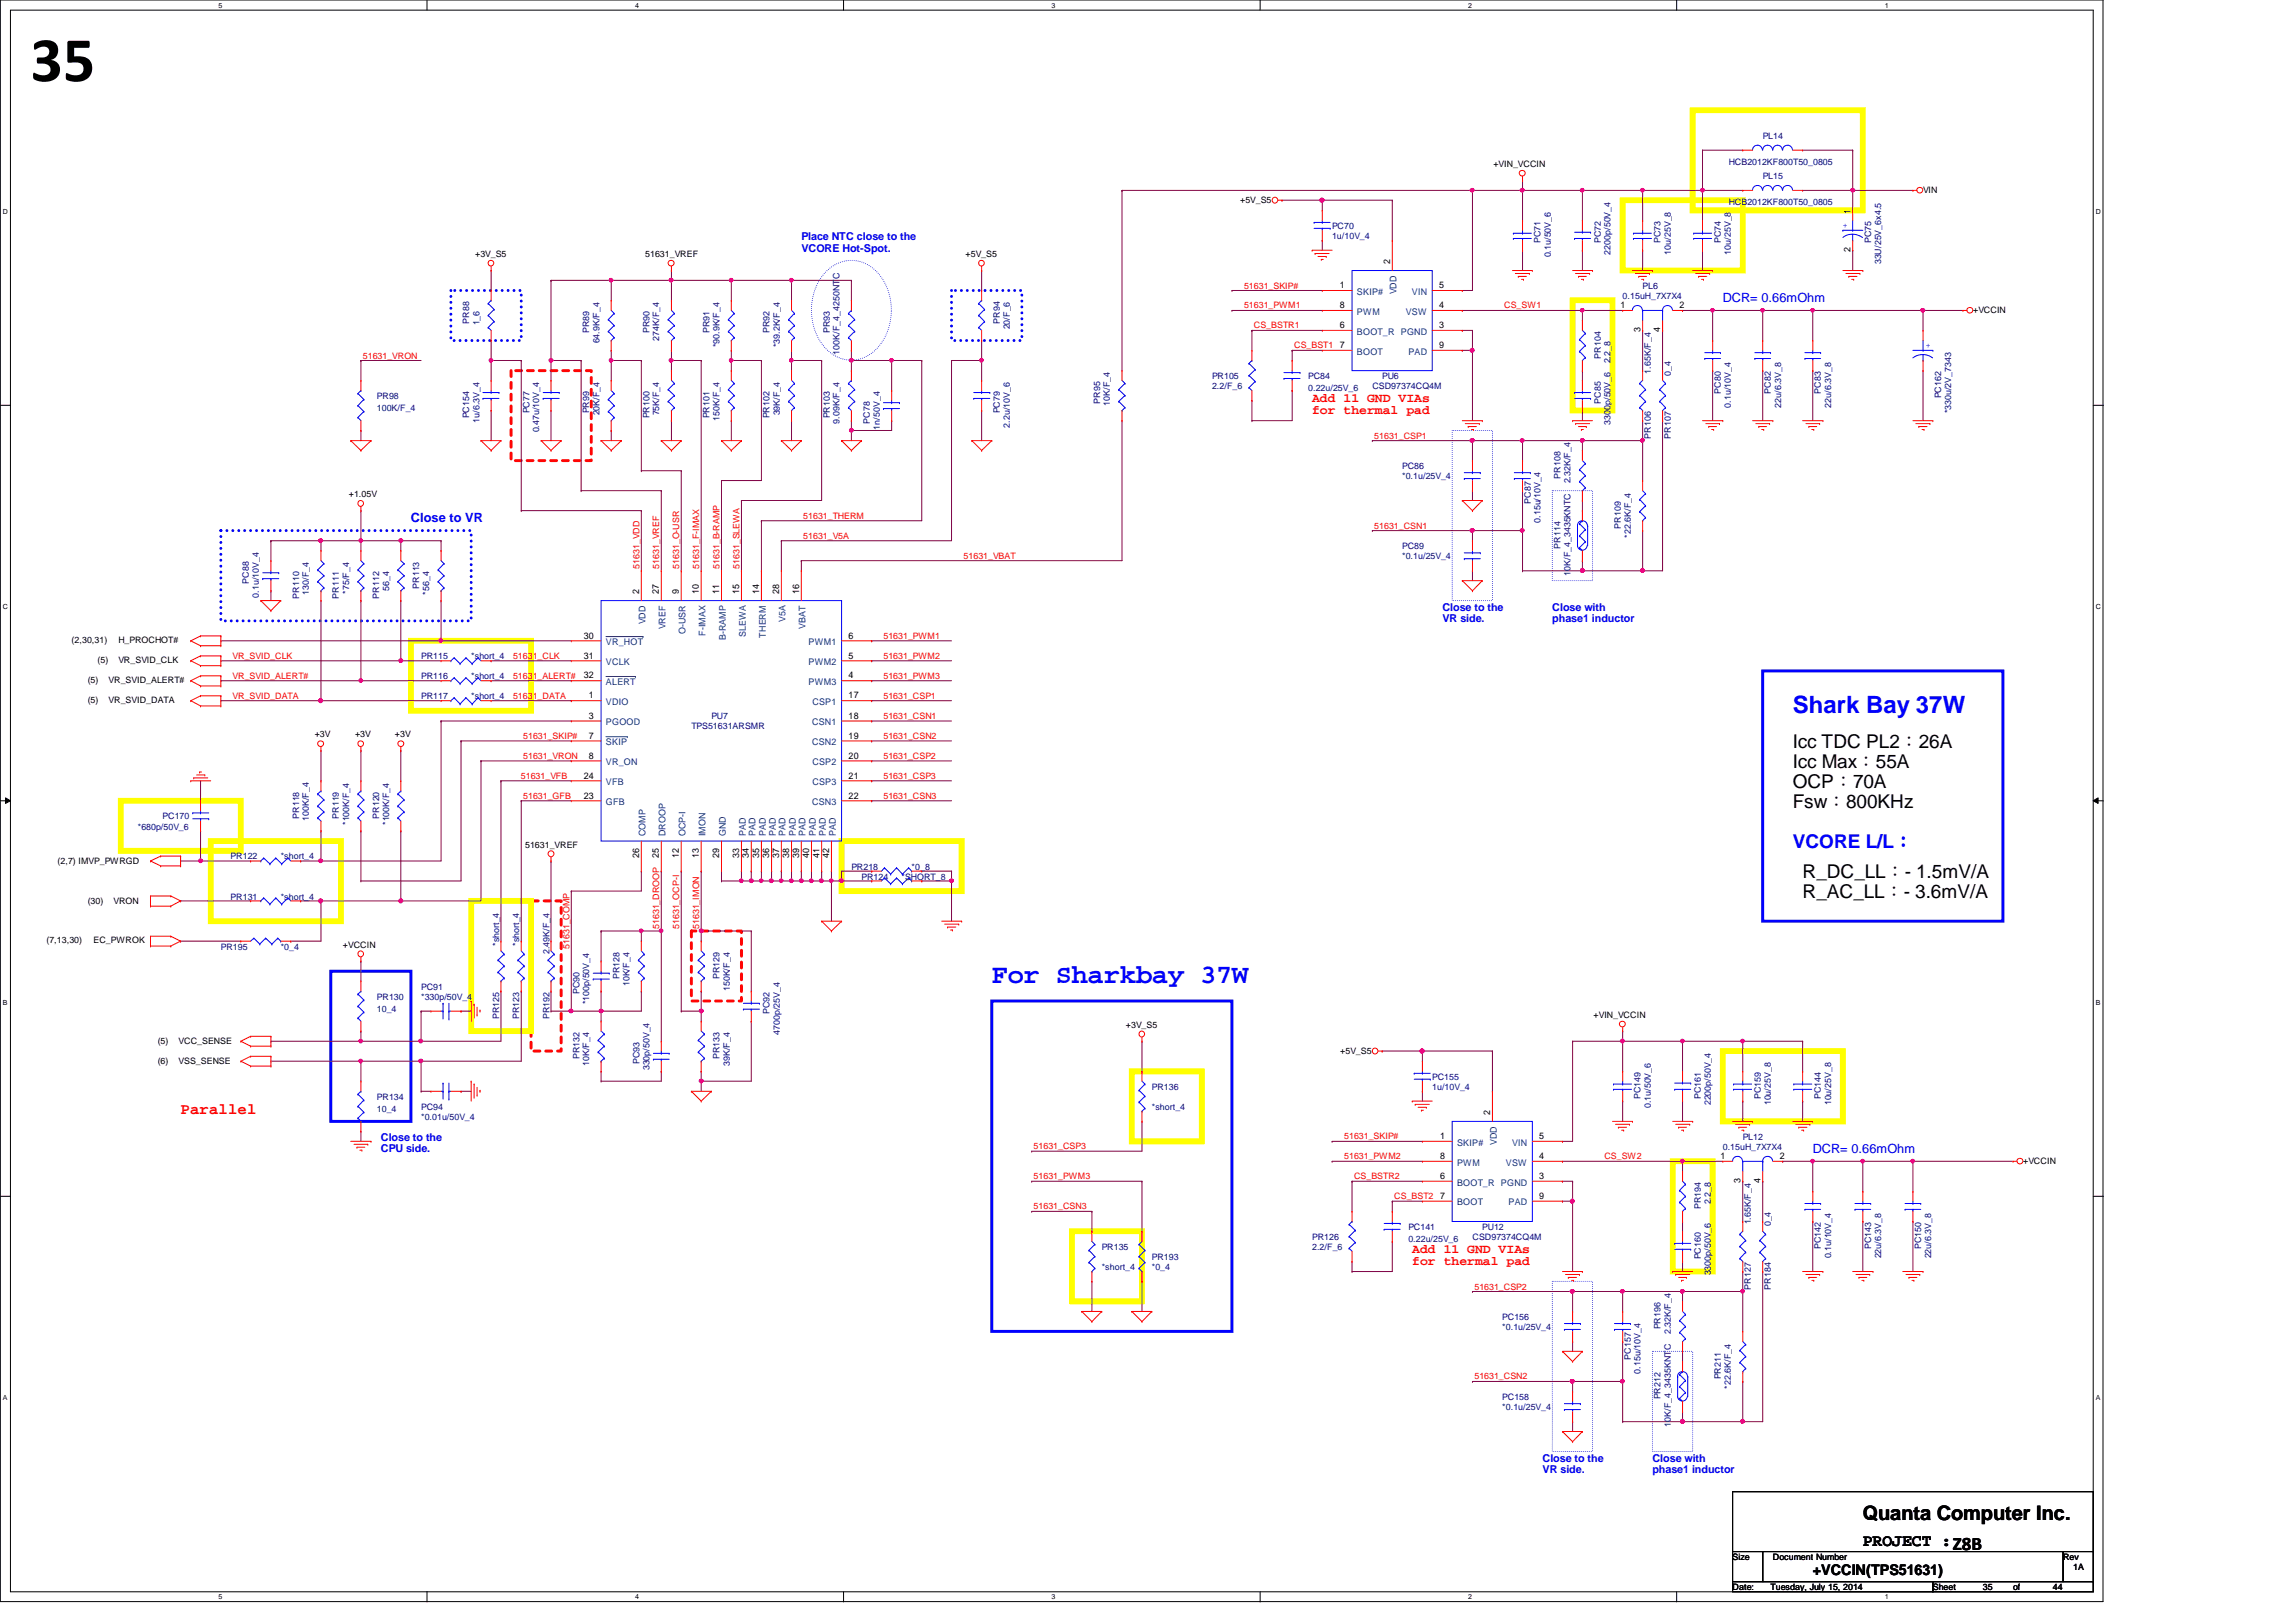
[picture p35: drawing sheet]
<svg xmlns="http://www.w3.org/2000/svg" width="297mm" height="210mm" viewBox="0 0 297 210" stroke-linecap="round" stroke-linejoin="round" font-family="sans-serif">
<defs><g id="words">
<text font-size="8.3" x="3.9" y="10.5">35</text>
<text font-size="3.5" fill="#00f" x="128.3" y="127.2">For Sharkbay 37W</text>
<text font-size="3.1" fill="#00f" x="231.9" y="92.3">Shark Bay 37W</text>
<text font-size="2.6" x="241" y="196.7">Quanta Computer Inc.</text>
<g font-size="2.5">
<text x="231.9" y="96.8">Icc TDC PL2：26A</text>
<text x="231.9" y="99.4">Icc Max：55A</text>
<text x="231.9" y="102">OCP：70A</text>
<text x="231.9" y="104.6">Fsw：800KHz</text>
<text x="233.2" y="113.7">R_DC_LL：- 1.5mV/A</text>
<text x="233.2" y="116.2">R_AC_LL：- 3.6mV/A</text>
</g>
<text font-size="2.5" fill="#00f" x="231.9" y="109.8">VCORE L/L：</text>
<text font-size="2.2" x="241" y="200">PROJECT :Z8B</text>
<text font-size="2" fill="#f00" x="23.4" y="144.2">Parallel</text>
<text font-size="1.9" x="234.5" y="203.9">+VCCIN(TPS51631)</text>
<g font-size="1.7" fill="#00f">
<text x="222.9" y="39.1">DCR= 0.66mOhm</text>
<text x="53.2" y="67.6">Close to VR</text>
<text x="234.5" y="149.2">DCR= 0.66mOhm</text>
</g>
<g font-size="1.7" fill="#f00">
<text x="169.8" y="52">Add 11 GND VIAs</text>
<text x="169.8" y="53.6">for thermal pad</text>
<text x="182.7" y="162.1">Add 11 GND VIAs</text>
<text x="182.7" y="163.7">for thermal pad</text>
</g>
<g font-size="1.4" fill="#00f">
<text x="103.7" y="31.1">Place NTC close to the</text>
<text x="103.7" y="32.6">VCORE Hot-Spot.</text>
<text x="186.6" y="79">Close to the</text>
<text x="186.6" y="80.5">VR side.</text>
<text x="200.8" y="79">Close with</text>
<text x="200.8" y="80.5">phase1 inductor</text>
<text x="49.3" y="147.7">Close to the</text>
<text x="49.3" y="149.1">CPU side.</text>
<text x="199.6" y="189.1">Close to the</text>
<text x="199.6" y="190.6">VR side.</text>
<text x="213.8" y="189.1">Close with</text>
<text x="213.8" y="190.6">phase1 inductor</text>
</g>
<g font-size="1.2">
<text x="239.4" y="27.6" transform="rotate(-90 239.4 27.6)">1</text>
<text x="179.8" y="34.1" transform="rotate(-90 179.8 34.1)">2</text>
<text x="239.4" y="32.6" transform="rotate(-90 239.4 32.6)">2</text>
<text x="173.4" y="37.3">1</text>
<text x="173.4" y="39.9">8</text>
<text x="186.2" y="37.3">5</text>
<text x="186.2" y="39.9">4</text>
<text x="209.6" y="39.9">1</text>
<text x="217.3" y="39.9">2</text>
<text x="173.4" y="42.5">6</text>
<text x="173.4" y="45">7</text>
<text x="186.2" y="42.5">3</text>
<text x="186.2" y="45">9</text>
<text x="212.2" y="43" transform="rotate(-90 212.2 43)">3</text>
<text x="214.8" y="43" transform="rotate(-90 214.8 43)">4</text>
<text x="82.7" y="76.8" transform="rotate(-90 82.7 76.8)">2</text>
<text x="85.3" y="76.8" transform="rotate(-90 85.3 76.8)">27</text>
<text x="87.8" y="76.8" transform="rotate(-90 87.8 76.8)">9</text>
<text x="90.4" y="76.8" transform="rotate(-90 90.4 76.8)">10</text>
<text x="93" y="76.8" transform="rotate(-90 93 76.8)">11</text>
<text x="95.6" y="76.8" transform="rotate(-90 95.6 76.8)">15</text>
<text x="98.2" y="76.8" transform="rotate(-90 98.2 76.8)">14</text>
<text x="100.8" y="76.8" transform="rotate(-90 100.8 76.8)">28</text>
<text x="103.4" y="76.8" transform="rotate(-90 103.4 76.8)">16</text>
<text x="75.5" y="82.6">30</text>
<text x="109.8" y="82.6">6</text>
<text x="75.5" y="85.2">31</text>
<text x="75.5" y="87.8">32</text>
<text x="109.8" y="85.2">5</text>
<text x="109.8" y="87.8">4</text>
<text x="76.2" y="95.6">7</text>
<text x="76.2" y="90.4">1</text>
<text x="76.2" y="93">3</text>
<text x="109.8" y="90.4">17</text>
<text x="109.8" y="93">18</text>
<text x="109.8" y="95.6">19</text>
<text x="75.5" y="100.8">24</text>
<text x="76.2" y="98.2">8</text>
<text x="109.8" y="100.8">21</text>
<text x="109.8" y="98.2">20</text>
<text x="75.5" y="103.3">23</text>
<text x="109.8" y="103.3">22</text>
<text x="82.7" y="111" transform="rotate(-90 82.7 111)">26</text>
<text x="85.3" y="111" transform="rotate(-90 85.3 111)">25</text>
<text x="87.8" y="111" transform="rotate(-90 87.8 111)">12</text>
<text x="90.4" y="111" transform="rotate(-90 90.4 111)">13</text>
<text x="93" y="111" transform="rotate(-90 93 111)">29</text>
<text x="95.6" y="111" transform="rotate(-90 95.6 111)">33</text>
<text x="96.9" y="111" transform="rotate(-90 96.9 111)">34</text>
<text x="98.2" y="111" transform="rotate(-90 98.2 111)">35</text>
<text x="99.5" y="111" transform="rotate(-90 99.5 111)">36</text>
<text x="100.8" y="111" transform="rotate(-90 100.8 111)">37</text>
<text x="102.1" y="111" transform="rotate(-90 102.1 111)">38</text>
<text x="103.4" y="111" transform="rotate(-90 103.4 111)">39</text>
<text x="104.7" y="111" transform="rotate(-90 104.7 111)">40</text>
<text x="106" y="111" transform="rotate(-90 106 111)">41</text>
<text x="107.3" y="111" transform="rotate(-90 107.3 111)">42</text>
<text x="186.3" y="147.4">1</text>
<text x="186.3" y="150">8</text>
<text x="192.8" y="144.2" transform="rotate(-90 192.8 144.2)">2</text>
<text x="199.1" y="147.4">5</text>
<text x="199.1" y="150">4</text>
<text x="222.6" y="150">1</text>
<text x="230.2" y="150">2</text>
<text x="186.3" y="152.6">6</text>
<text x="186.3" y="155.2">7</text>
<text x="199.1" y="152.6">3</text>
<text x="199.1" y="155.2">9</text>
<text x="225.2" y="153.1" transform="rotate(-90 225.2 153.1)">3</text>
<text x="227.8" y="153.1" transform="rotate(-90 227.8 153.1)">4</text>
</g>
<g font-size="1.2" fill="#004080">
<text x="175.6" y="38.1">SKIP#</text>
<text x="175.6" y="40.7">PWM</text>
<text x="180.7" y="38.1" transform="rotate(-90 180.7 38.1)">VDD</text>
<text x="181.9" y="40.7">VSW</text>
<text x="182.7" y="38.1">VIN</text>
<text x="175.6" y="43.3">BOOT_R PGND</text>
<text x="175.6" y="45.9">BOOT</text>
<text x="182.2" y="45.9">PAD</text>
<text x="78.4" y="83.5">VR_HOT</text>
<text x="83.5" y="80.8" transform="rotate(-90 83.5 80.8)">VDD</text>
<text x="86.1" y="81.4" transform="rotate(-90 86.1 81.4)">VREF</text>
<text x="88.7" y="82.1" transform="rotate(-90 88.7 82.1)">O-USR</text>
<text x="91.3" y="82.3" transform="rotate(-90 91.3 82.3)">F-IMAX</text>
<text x="93.9" y="82.8" transform="rotate(-90 93.9 82.8)">B-RAMP</text>
<text x="96.5" y="82.4" transform="rotate(-90 96.5 82.4)">SLEWA</text>
<text x="99.1" y="82.5" transform="rotate(-90 99.1 82.5)">THERM</text>
<text x="101.6" y="80.5" transform="rotate(-90 101.6 80.5)">V5A</text>
<text x="104.2" y="81.4" transform="rotate(-90 104.2 81.4)">VBAT</text>
<text x="104.6" y="83.5">PWM1</text>
<text x="78.4" y="86.1">VCLK</text>
<text x="78.4" y="88.6">ALERT</text>
<text x="104.6" y="86.1">PWM2</text>
<text x="104.6" y="88.6">PWM3</text>
<text x="78.4" y="91.2">VDIO</text>
<text x="78.4" y="93.9">PGOOD</text>
<text x="105.1" y="93.9">CSN1</text>
<text x="105.1" y="91.2">CSP1</text>
<text x="78.4" y="96.4">SKIP</text>
<text x="78.4" y="99">VR_ON</text>
<text x="78.4" y="101.6">VFB</text>
<text x="105.1" y="96.4">CSN2</text>
<text x="105.1" y="101.6">CSP3</text>
<text x="105.1" y="99">CSP2</text>
<text x="78.4" y="104.2">GFB</text>
<text x="105.1" y="104.2">CSN3</text>
<text x="83.5" y="108.2" transform="rotate(-90 83.5 108.2)">COMP</text>
<text x="86.1" y="108.2" transform="rotate(-90 86.1 108.2)">DROOP</text>
<text x="88.7" y="108.2" transform="rotate(-90 88.7 108.2)">OCP-I</text>
<text x="91.3" y="108.2" transform="rotate(-90 91.3 108.2)">IMON</text>
<text x="93.9" y="108.2" transform="rotate(-90 93.9 108.2)">GND</text>
<text x="96.5" y="108.2" transform="rotate(-90 96.5 108.2)">PAD</text>
<text x="97.7" y="108.2" transform="rotate(-90 97.7 108.2)">PAD</text>
<text x="99.1" y="108.2" transform="rotate(-90 99.1 108.2)">PAD</text>
<text x="100.4" y="108.2" transform="rotate(-90 100.4 108.2)">PAD</text>
<text x="101.6" y="108.2" transform="rotate(-90 101.6 108.2)">PAD</text>
<text x="103" y="108.2" transform="rotate(-90 103 108.2)">PAD</text>
<text x="104.2" y="108.2" transform="rotate(-90 104.2 108.2)">PAD</text>
<text x="105.5" y="108.2" transform="rotate(-90 105.5 108.2)">PAD</text>
<text x="106.8" y="108.2" transform="rotate(-90 106.8 108.2)">PAD</text>
<text x="108.1" y="108.2" transform="rotate(-90 108.1 108.2)">PAD</text>
<text x="188.5" y="148.3">SKIP#</text>
<text x="193.6" y="148.2" transform="rotate(-90 193.6 148.2)">VDD</text>
<text x="195.6" y="148.3">VIN</text>
<text x="188.5" y="150.8">PWM</text>
<text x="188.5" y="153.4">BOOT_R PGND</text>
<text x="188.5" y="156">BOOT</text>
<text x="194.8" y="150.8">VSW</text>
<text x="195.2" y="156">PAD</text>
</g>
<g font-size="1.1" fill="#000080">
<text x="228" y="17.9">PL14</text>
<text x="223.6" y="21.3">HCB2012KF800T50_0805</text>
<text x="228" y="23.2">PL15</text>
<text x="172.3" y="29.6">PC70</text>
<text x="223.6" y="26.5">HCB2012KF800T50_0805</text>
<text x="172.3" y="30.9">1u/10V_4</text>
<text x="199.3" y="31.5" transform="rotate(-90 199.3 31.5)">PC71</text>
<text x="200.6" y="33.3" transform="rotate(-90 200.6 33.3)">0.1u/50V_6</text>
<text x="207.1" y="31.5" transform="rotate(-90 207.1 31.5)">PC72</text>
<text x="208.4" y="32.9" transform="rotate(-90 208.4 32.9)">2200p/50V_4</text>
<text x="214.8" y="31.5" transform="rotate(-90 214.8 31.5)">PC73</text>
<text x="216.2" y="32.9" transform="rotate(-90 216.2 32.9)">10u/25V_8</text>
<text x="222.6" y="31.5" transform="rotate(-90 222.6 31.5)">PC74</text>
<text x="223.9" y="32.9" transform="rotate(-90 223.9 32.9)">10u/25V_8</text>
<text x="242.1" y="31.5" transform="rotate(-90 242.1 31.5)">PC75</text>
<text x="243.4" y="34.2" transform="rotate(-90 243.4 34.2)">33U/25V_6x4.5</text>
<text x="60.7" y="41.9" transform="rotate(-90 60.7 41.9)">PR88</text>
<text x="129.4" y="41.9" transform="rotate(-90 129.4 41.9)">PR94</text>
<text x="209.9" y="38.7">0.15uH_7X7X4</text>
<text x="212.5" y="37.4">PL6</text>
<text x="62" y="42.1" transform="rotate(-90 62 42.1)">1_6</text>
<text x="76.2" y="43.1" transform="rotate(-90 76.2 43.1)">PR89</text>
<text x="77.6" y="44.4" transform="rotate(-90 77.6 44.4)">64.9K/F_4</text>
<text x="84" y="43.1" transform="rotate(-90 84 43.1)">PR90</text>
<text x="85.3" y="44.1" transform="rotate(-90 85.3 44.1)">274K/F_4</text>
<text x="91.8" y="43.1" transform="rotate(-90 91.8 43.1)">PR91</text>
<text x="93.1" y="45" transform="rotate(-90 93.1 45)">*90.9K/F_4</text>
<text x="99.6" y="43.1" transform="rotate(-90 99.6 43.1)">PR92</text>
<text x="100.9" y="45" transform="rotate(-90 100.9 45)">*39.2K/F_4</text>
<text x="107.4" y="43.1" transform="rotate(-90 107.4 43.1)">PR93</text>
<text x="108.6" y="45.9" transform="rotate(-90 108.6 45.9)">100K/F_4_4250NTC</text>
<text x="130.6" y="42.6" transform="rotate(-90 130.6 42.6)">20/F_6</text>
<text x="207.1" y="46.4" transform="rotate(-90 207.1 46.4)">PR104</text>
<text x="208.4" y="47" transform="rotate(-90 208.4 47)">2.2_8</text>
<text x="48.8" y="51.6">PR98</text>
<text x="48.8" y="53.2">100K/F_4</text>
<text x="68.5" y="53.5" transform="rotate(-90 68.5 53.5)">PC77</text>
<text x="76.2" y="53.5" transform="rotate(-90 76.2 53.5)">PR99</text>
<text x="77.6" y="53.8" transform="rotate(-90 77.6 53.8)">20K/F_4</text>
<text x="85.3" y="53.8" transform="rotate(-90 85.3 53.8)">75K/F_4</text>
<text x="100.9" y="53.8" transform="rotate(-90 100.9 53.8)">39K/F_4</text>
<text x="129.4" y="53.5" transform="rotate(-90 129.4 53.5)">PC79</text>
<text x="142.3" y="52.2" transform="rotate(-90 142.3 52.2)">PR95</text>
<text x="143.6" y="52.5" transform="rotate(-90 143.6 52.5)">10K/F_4</text>
<text x="156.8" y="49.1">PR105</text>
<text x="156.8" y="50.3">2.2/F_6</text>
<text x="169.2" y="49.1">PC84</text>
<text x="169.2" y="50.6">0.22u/25V_6</text>
<text x="177.5" y="50.3">CSD97374CQ4M</text>
<text x="178.8" y="49.1">PU6</text>
<text x="207.1" y="52.2" transform="rotate(-90 207.1 52.2)">PC85</text>
<text x="213.6" y="48.3" transform="rotate(-90 213.6 48.3)">1.65K/F_4</text>
<text x="216.2" y="48.6" transform="rotate(-90 216.2 48.6)">0_4</text>
<text x="222.6" y="50.9" transform="rotate(-90 222.6 50.9)">PC80</text>
<text x="223.9" y="52.7" transform="rotate(-90 223.9 52.7)">0.1u/10V_4</text>
<text x="229.1" y="50.9" transform="rotate(-90 229.1 50.9)">PC82</text>
<text x="230.4" y="52.7" transform="rotate(-90 230.4 52.7)">22u/6.3V_8</text>
<text x="235.6" y="50.9" transform="rotate(-90 235.6 50.9)">PC83</text>
<text x="236.9" y="52.7" transform="rotate(-90 236.9 52.7)">22u/6.3V_8</text>
<text x="251.1" y="51.6" transform="rotate(-90 251.1 51.6)">PC162</text>
<text x="252.4" y="53.5" transform="rotate(-90 252.4 53.5)">*330u/2V_7343</text>
<text x="60.7" y="54.1" transform="rotate(-90 60.7 54.1)">PC154</text>
<text x="62" y="54.7" transform="rotate(-90 62 54.7)">1u/6.3V_4</text>
<text x="69.8" y="56" transform="rotate(-90 69.8 56)">0.47u/10V_4</text>
<text x="84" y="54.1" transform="rotate(-90 84 54.1)">PR100</text>
<text x="91.8" y="54.1" transform="rotate(-90 91.8 54.1)">PR101</text>
<text x="93.1" y="54.4" transform="rotate(-90 93.1 54.4)">150K/F_4</text>
<text x="99.6" y="54.1" transform="rotate(-90 99.6 54.1)">PR102</text>
<text x="107.4" y="54.1" transform="rotate(-90 107.4 54.1)">PR103</text>
<text x="108.6" y="54.8" transform="rotate(-90 108.6 54.8)">9.09K/F_4</text>
<text x="112.5" y="54.8" transform="rotate(-90 112.5 54.8)">PC78</text>
<text x="113.8" y="55.6" transform="rotate(-90 113.8 55.6)">1n/50V_4</text>
<text x="130.6" y="55.3" transform="rotate(-90 130.6 55.3)">2.2u/10V_6</text>
<text x="208.4" y="54.9" transform="rotate(-90 208.4 54.9)">3300p/50V_6</text>
<text x="213.6" y="56.8" transform="rotate(-90 213.6 56.8)">PR106</text>
<text x="216.2" y="56.8" transform="rotate(-90 216.2 56.8)">PR107</text>
<text x="181.4" y="60.7">PC86</text>
<text x="181.4" y="62">*0.1u/25V_4</text>
<text x="198" y="65.2" transform="rotate(-90 198 65.2)">PC87</text>
<text x="201.9" y="61.9" transform="rotate(-90 201.9 61.9)">PR108</text>
<text x="203.2" y="62.6" transform="rotate(-90 203.2 62.6)">2.32K/F_4</text>
<text x="181.4" y="71.1">PC89</text>
<text x="199.3" y="67.6" transform="rotate(-90 199.3 67.6)">0.15u/10V_4</text>
<text x="201.9" y="71" transform="rotate(-90 201.9 71)">PR114</text>
<text x="209.7" y="68.4" transform="rotate(-90 209.7 68.4)">PR109</text>
<text x="211" y="69.6" transform="rotate(-90 211 69.6)">*22.6K/F_4</text>
<text x="32.2" y="75.5" transform="rotate(-90 32.2 75.5)">PC88</text>
<text x="33.5" y="77.3" transform="rotate(-90 33.5 77.3)">0.1u/10V_4</text>
<text x="38.7" y="77.5" transform="rotate(-90 38.7 77.5)">PR110</text>
<text x="40" y="77" transform="rotate(-90 40 77)">130/F_4</text>
<text x="43.9" y="77.5" transform="rotate(-90 43.9 77.5)">PR111</text>
<text x="45.2" y="76.8" transform="rotate(-90 45.2 76.8)">*75/F_4</text>
<text x="49.1" y="77.5" transform="rotate(-90 49.1 77.5)">PR112</text>
<text x="50.3" y="76.5" transform="rotate(-90 50.3 76.5)">56_4</text>
<text x="54.2" y="76.2" transform="rotate(-90 54.2 76.2)">PR113</text>
<text x="55.5" y="77" transform="rotate(-90 55.5 77)">*56_4</text>
<text x="181.4" y="72.3">*0.1u/25V_4</text>
<text x="203.2" y="74.5" transform="rotate(-90 203.2 74.5)">10K/F_4_3435KNTC</text>
<text x="54.5" y="87.9">PR116</text>
<text x="54.5" y="85.3">PR115</text>
<text x="61" y="87.9">*short_4</text>
<text x="61" y="85.3">*short_4</text>
<text x="54.5" y="90.5">PR117</text>
<text x="61" y="90.5">*short_4</text>
<text x="89.4" y="94.4">TPS51631ARSMR</text>
<text x="92" y="93.1">PU7</text>
<text x="17.8" y="107.4">*680p/50V_6</text>
<text x="21" y="106">PC170</text>
<text x="38.7" y="106" transform="rotate(-90 38.7 106)">PR118</text>
<text x="40" y="106.3" transform="rotate(-90 40 106.3)">100K/F_4</text>
<text x="43.9" y="106" transform="rotate(-90 43.9 106)">PR119</text>
<text x="45.2" y="106.8" transform="rotate(-90 45.2 106.8)">*100K/F_4</text>
<text x="49.1" y="106" transform="rotate(-90 49.1 106)">PR120</text>
<text x="50.3" y="106.8" transform="rotate(-90 50.3 106.8)">*100K/F_4</text>
<text x="29.8" y="111.2">PR122</text>
<text x="36.3" y="111.2">*short_4</text>
<text x="110.1" y="112.5">PR218</text>
<text x="111.5" y="113.8">PR124</text>
<text x="116.6" y="113.8">*SHORT_8</text>
<text x="117.9" y="112.5">*0_8</text>
<text x="29.8" y="116.4">PR131</text>
<text x="36.3" y="116.4">*short_4</text>
<text x="28.6" y="122.9">PR195</text>
<text x="36.3" y="122.9">*0_4</text>
<text x="64.6" y="122.4" transform="rotate(-90 64.6 122.4)">*short_4</text>
<text x="67.2" y="122.4" transform="rotate(-90 67.2 122.4)">*short_4</text>
<text x="71.1" y="123.5" transform="rotate(-90 71.1 123.5)">2.49K/F_4</text>
<text x="48.8" y="129.4">PR130</text>
<text x="48.8" y="130.9">10_4</text>
<text x="54.5" y="128.1">PC91</text>
<text x="54.5" y="129.4">*330p/50V_4</text>
<text x="64.6" y="131.9" transform="rotate(-90 64.6 131.9)">PR125</text>
<text x="67.2" y="131.9" transform="rotate(-90 67.2 131.9)">PR123</text>
<text x="71.1" y="131.9" transform="rotate(-90 71.1 131.9)">PR192</text>
<text x="75" y="128.7" transform="rotate(-90 75 128.7)">PC90</text>
<text x="76.2" y="130" transform="rotate(-90 76.2 130)">*100p/50V_4</text>
<text x="80.1" y="126.7" transform="rotate(-90 80.1 126.7)">PR128</text>
<text x="81.4" y="127.6" transform="rotate(-90 81.4 127.6)">10K/F_4</text>
<text x="93.1" y="126.7" transform="rotate(-90 93.1 126.7)">PR129</text>
<text x="94.4" y="128.3" transform="rotate(-90 94.4 128.3)">150K/F_4</text>
<text x="99.6" y="131.2" transform="rotate(-90 99.6 131.2)">PC92</text>
<text x="75" y="137.1" transform="rotate(-90 75 137.1)">PR132</text>
<text x="76.2" y="138" transform="rotate(-90 76.2 138)">10K/F_4</text>
<text x="82.7" y="137.7" transform="rotate(-90 82.7 137.7)">PC93</text>
<text x="93.1" y="137.1" transform="rotate(-90 93.1 137.1)">PR133</text>
<text x="94.4" y="138" transform="rotate(-90 94.4 138)">39K/F_4</text>
<text x="100.9" y="133.9" transform="rotate(-90 100.9 133.9)">4700p/25V_4</text>
<text x="48.8" y="142.3">PR134</text>
<text x="48.8" y="143.9">10_4</text>
<text x="54.5" y="143.6">PC94</text>
<text x="84" y="138.5" transform="rotate(-90 84 138.5)">330p/50V_4</text>
<text x="149" y="141">PR136</text>
<text x="149" y="143.6">*short_4</text>
<text x="185.3" y="139.7">PC155</text>
<text x="185.3" y="141">1u/10V_4</text>
<text x="212.3" y="142.2" transform="rotate(-90 212.3 142.2)">PC149</text>
<text x="213.6" y="143.4" transform="rotate(-90 213.6 143.4)">0.1u/50V_6</text>
<text x="220" y="142.2" transform="rotate(-90 220 142.2)">PC161</text>
<text x="221.3" y="143" transform="rotate(-90 221.3 143)">2200p/50V_4</text>
<text x="227.8" y="142.2" transform="rotate(-90 227.8 142.2)">PC159</text>
<text x="229.1" y="143" transform="rotate(-90 229.1 143)">10u/25V_8</text>
<text x="235.6" y="142.2" transform="rotate(-90 235.6 142.2)">PC144</text>
<text x="236.9" y="143" transform="rotate(-90 236.9 143)">10u/25V_8</text>
<text x="54.5" y="144.9">*0.01u/50V_4</text>
<text x="222.9" y="148.8">0.15uH_7X7X4</text>
<text x="225.5" y="147.5">PL12</text>
<text x="221.3" y="155.9" transform="rotate(-90 221.3 155.9)">2.2_8</text>
<text x="142.5" y="161.8">PR135</text>
<text x="169.8" y="160.4">PR126</text>
<text x="169.8" y="161.8">2.2/F_6</text>
<text x="182.2" y="159.2">PC141</text>
<text x="182.2" y="160.7">0.22u/25V_6</text>
<text x="190.5" y="160.4">CSD97374CQ4M</text>
<text x="191.8" y="159.2">PU12</text>
<text x="220" y="156.5" transform="rotate(-90 220 156.5)">PR194</text>
<text x="226.5" y="158.5" transform="rotate(-90 226.5 158.5)">1.65K/F_4</text>
<text x="229.1" y="158.7" transform="rotate(-90 229.1 158.7)">0_4</text>
<text x="235.6" y="161.7" transform="rotate(-90 235.6 161.7)">PC142</text>
<text x="242.1" y="161.7" transform="rotate(-90 242.1 161.7)">PC143</text>
<text x="248.5" y="161.7" transform="rotate(-90 248.5 161.7)">PC150</text>
<text x="142.5" y="164.3">*short_4</text>
<text x="149" y="163">PR193</text>
<text x="149" y="164.3">*0_4</text>
<text x="220" y="163" transform="rotate(-90 220 163)">PC160</text>
<text x="221.3" y="165.1" transform="rotate(-90 221.3 165.1)">3300p/50V_6</text>
<text x="226.5" y="166.9" transform="rotate(-90 226.5 166.9)">PR127</text>
<text x="229.1" y="166.9" transform="rotate(-90 229.1 166.9)">PR184</text>
<text x="236.9" y="162.9" transform="rotate(-90 236.9 162.9)">0.1u/10V_4</text>
<text x="243.4" y="162.9" transform="rotate(-90 243.4 162.9)">22u/6.3V_8</text>
<text x="249.8" y="162.9" transform="rotate(-90 249.8 162.9)">22u/6.3V_8</text>
<text x="194.3" y="170.8">PC156</text>
<text x="194.3" y="172.1">*0.1u/25V_4</text>
<text x="214.8" y="172" transform="rotate(-90 214.8 172)">PR196</text>
<text x="216.2" y="172.7" transform="rotate(-90 216.2 172.7)">2.32K/F_4</text>
<text x="211" y="175.9" transform="rotate(-90 211 175.9)">PC157</text>
<text x="212.3" y="177.8" transform="rotate(-90 212.3 177.8)">0.15u/10V_4</text>
<text x="222.6" y="178.5" transform="rotate(-90 222.6 178.5)">PR211</text>
<text x="223.9" y="179.7" transform="rotate(-90 223.9 179.7)">*22.6K/F_4</text>
<text x="194.3" y="181.2">PC158</text>
<text x="194.3" y="182.5">*0.1u/25V_4</text>
<text x="214.8" y="181.1" transform="rotate(-90 214.8 181.1)">PR212</text>
<text x="216.2" y="184.6" transform="rotate(-90 216.2 184.6)">10K/F_4_3435KNTC</text>
</g>
<g font-size="1.1">
<text x="193.2" y="21.6">+VIN_VCCIN</text>
<text x="160.4" y="26.2">+5V_S5</text>
<text x="248.8" y="24.9">VIN</text>
<text x="61.5" y="33.2">+3V_S5</text>
<text x="83.5" y="33.2">51631_VREF</text>
<text x="124.9" y="33.2">+5V_S5</text>
<text x="255.3" y="40.5">+VCCIN</text>
<text x="45.1" y="64.3">+1.05V</text>
<text x="9.3" y="83.2">(2,30,31)</text>
<text x="15.3" y="83.2">H_PROCHOT#</text>
<text x="11.3" y="88.4">(5)</text>
<text x="12.6" y="85.9">(5)</text>
<text x="14.1" y="88.4">VR_SVID_ALERT#</text>
<text x="15.3" y="85.9">VR_SVID_CLK</text>
<text x="11.3" y="91">(5)</text>
<text x="14.1" y="91">VR_SVID_DATA</text>
<text x="40.7" y="95.4">+3V</text>
<text x="45.9" y="95.4">+3V</text>
<text x="51.1" y="95.4">+3V</text>
<text x="7.4" y="111.8">(2,7) IMVP_PWRGD</text>
<text x="67.9" y="109.7">51631_VREF</text>
<text x="11.3" y="116.9">(30)</text>
<text x="14.7" y="116.9">VRON</text>
<text x="6" y="122.1">(7,13,30)</text>
<text x="12.1" y="122.1">EC_PWROK</text>
<text x="44.4" y="122.6">+VCCIN</text>
<text x="206.2" y="131.7">+VIN_VCCIN</text>
<text x="20.4" y="137.7">(6)</text>
<text x="20.4" y="135">(5)</text>
<text x="23.1" y="137.7">VSS_SENSE</text>
<text x="23.1" y="135">VCC_SENSE</text>
<text x="145.7" y="133">+3V_S5</text>
<text x="173.4" y="136.4">+5V_S5</text>
<text x="261.7" y="150.6">+VCCIN</text>
<text x="224.2" y="201.9">Size</text>
<text x="229.4" y="201.9">Document Number</text>
<text x="266.9" y="201.9">Rev</text>
<text x="268.2" y="203.2">1A</text>
<text x="224.2" y="205.8">Date:</text>
<text x="229.1" y="205.8">Tuesday, July 15, 2014</text>
<text x="250.1" y="205.8">Sheet</text>
<text x="256.5" y="205.8">35</text>
<text x="260.4" y="205.8">of</text>
<text x="265.6" y="205.8">44</text>
</g>
<g font-size="1.1" fill="#00f">
<text x="238.4" y="29.5">+</text>
<text x="249.2" y="45">+</text>
</g>
<g font-size="1.1" fill="#f00">
<text x="160.9" y="39.9">51631_PWM1</text>
<text x="160.9" y="37.3">51631_SKIP#</text>
<text x="194.6" y="39.9">CS_SW1</text>
<text x="46.9" y="46.4">51631_VRON</text>
<text x="162.2" y="42.5">CS_BSTR1</text>
<text x="167.4" y="45.1">CS_BST1</text>
<text x="177.8" y="56.8">51631_CSP1</text>
<text x="103.9" y="67.1">51631_THERM</text>
<text x="103.9" y="69.7">51631_V5A</text>
<text x="177.8" y="68.4">51631_CSN1</text>
<text x="82.7" y="73.6" transform="rotate(-90 82.7 73.6)">51631_VDD</text>
<text x="85.3" y="73.6" transform="rotate(-90 85.3 73.6)">51631_VREF</text>
<text x="87.9" y="73.6" transform="rotate(-90 87.9 73.6)">51631_O-USR</text>
<text x="90.5" y="73.6" transform="rotate(-90 90.5 73.6)">51631_F-IMAX</text>
<text x="93.1" y="73.6" transform="rotate(-90 93.1 73.6)">51631_B-RAMP</text>
<text x="95.7" y="73.6" transform="rotate(-90 95.7 73.6)">51631_SLEWA</text>
<text x="124.7" y="72.3">51631_VBAT</text>
<text x="114.3" y="82.7">51631_PWM1</text>
<text x="30.1" y="87.8">VR_SVID_ALERT#</text>
<text x="30.1" y="85.3">VR_SVID_CLK</text>
<text x="66.4" y="85.3">51631_CLK</text>
<text x="66.4" y="87.8">51631_ALERT#</text>
<text x="114.3" y="85.3">51631_PWM2</text>
<text x="114.3" y="87.8">51631_PWM3</text>
<text x="30.1" y="90.4">VR_SVID_DATA</text>
<text x="66.4" y="90.4">51631_DATA</text>
<text x="67.7" y="95.6">51631_SKIP#</text>
<text x="114.3" y="93">51631_CSN1</text>
<text x="114.3" y="95.6">51631_CSN2</text>
<text x="114.3" y="90.4">51631_CSP1</text>
<text x="67.4" y="100.8">51631_VFB</text>
<text x="67.7" y="98.2">51631_VRON</text>
<text x="114.3" y="98.2">51631_CSP2</text>
<text x="114.3" y="100.8">51631_CSP3</text>
<text x="67.7" y="103.4">51631_GFB</text>
<text x="114.3" y="103.4">51631_CSN3</text>
<text x="73.7" y="122.8" transform="rotate(-90 73.7 122.8)">51631_COMP</text>
<text x="85.3" y="120.2" transform="rotate(-90 85.3 120.2)">51631_DROOP</text>
<text x="87.9" y="120.2" transform="rotate(-90 87.9 120.2)">51631_OCP-I</text>
<text x="90.5" y="120.2" transform="rotate(-90 90.5 120.2)">51631_IMON</text>
<text x="133.7" y="148.7">51631_CSP3</text>
<text x="173.9" y="147.4">51631_SKIP#</text>
<text x="133.7" y="152.6">51631_PWM3</text>
<text x="173.9" y="150">51631_PWM2</text>
<text x="175.2" y="152.6">CS_BSTR2</text>
<text x="180.4" y="155.2">CS_BST2</text>
<text x="207.6" y="150">CS_SW2</text>
<text x="133.7" y="156.5">51631_CSN3</text>
<text x="190.8" y="166.9">51631_CSP2</text>
<text x="190.8" y="178.5">51631_CSN2</text>
</g>
<g font-size=".9">
<text x="28.3" y="1">5</text>
<text x="82.2" y="1">4</text>
<text x="136.1" y="1">3</text>
<text x="189.9" y="1">2</text>
<text x="243.8" y="1">1</text>
<text x=".4" y="27.7">D</text>
<text x="271.1" y="27.7">D</text>
<text x=".4" y="78.8">C</text>
<text x="271.1" y="78.8">C</text>
<text x=".4" y="130">B</text>
<text x="271.1" y="130">B</text>
<text x=".4" y="181.2">A</text>
<text x="271.1" y="181.2">A</text>
<text x="28.3" y="207">5</text>
<text x="82.2" y="207">4</text>
<text x="136.1" y="207">3</text>
<text x="189.9" y="207">2</text>
<text x="243.8" y="207">1</text>
</g>
</g></defs>
<path d="M0 0h272.1v207.3h-272.1zM1.4 1.3h269.4v204.7h-269.4z" fill="none" stroke="#000" stroke-width=".13"/>
<g fill="#fff">
<path d="M28.3 .2h.5v1h-.5z"/>
<path d="M28.3 206.2h.5v1h-.5z"/>
</g>
<path d="M55.2 0v1.3M55.2 206v1.3" fill="none" stroke="#000" stroke-width=".13"/>
<g fill="#fff">
<path d="M82.2 .2h.5v1h-.5z"/>
<path d="M82.2 206.2h.5v1h-.5z"/>
</g>
<path d="M109.1 0v1.3M109.1 206v1.3" fill="none" stroke="#000" stroke-width=".13"/>
<g fill="#fff">
<path d="M136.1 .2h.5v1h-.5z"/>
<path d="M136.1 206.2h.5v1h-.5z"/>
</g>
<path d="M163 0v1.3M163 206v1.3" fill="none" stroke="#000" stroke-width=".13"/>
<g fill="#fff">
<path d="M189.9 .2h.6v1h-.6z"/>
<path d="M189.9 206.2h.6v1h-.6z"/>
</g>
<path d="M216.9 0v1.3M216.9 206v1.3" fill="none" stroke="#000" stroke-width=".13"/>
<g fill="#fff">
<path d="M243.8 .2h.5v1h-.5z"/>
<path d="M243.8 206.2h.5v1h-.5z"/>
<path d="M.4 26.9h.6v1h-.6z"/>
<path d="M271.1 26.9h.7v1h-.7z"/>
<path d="M.4 78h.6v1h-.6z"/>
<path d="M271.1 78h.7v1h-.7z"/>
</g>
<path d="M0 52.5h1.4M270.8 52.5h1.3" fill="none" stroke="#000" stroke-width=".13"/>
<g fill="#fff">
<path d="M.4 129.2h.6v1h-.6z"/>
<path d="M271.1 129.2h.6v1h-.6z"/>
</g>
<path d="M0 103.6h1.4M.7 103.3l.7 .3-.7 .4zM270.8 103.6l.6-.3v.7zM270.8 103.6h1.3" fill="none" stroke="#000" stroke-width=".13"/>
<path d="M.7 103.3l.7 .3-.7 .4zM270.8 103.6l.6-.3v.7z" fill="#000"/>
<g fill="#fff">
<path d="M.4 180.4h.5v1h-.5z"/>
<path d="M271.1 180.4h.6v1h-.6z"/>
</g>
<path d="M0 154.8h1.4M270.8 154.8h1.3" fill="none" stroke="#000" stroke-width=".13"/>
<path d="M107.1 34.9a4.4 4.4 0 0 1 6.7 .7 7.5 7.5 0 0 1-.6 9.8 4.4 4.4 0 0 1-6.7-.7 7.6 7.6 0 0 1 .6-9.8zM187.9 55.7h5.2v22h-5.2zM200.8 63.5h5.2v11.6h-5.2zM200.8 165.8h5.2v22h-5.2zM213.8 174.9h5.2v12.9h-5.2z" fill="none" stroke="#00f" stroke-width=".13" stroke-dasharray="0 .3"/>
<path d="M58.3 37.6h9.1v6.5h-9.1zM123.1 37.6h9.1v6.5h-9.1zM28.6 68.7h32.4v11.6h-32.4z" fill="none" stroke="#00f" stroke-width=".38" stroke-dasharray="0 .8"/>
<path d="M228 86.8h31.1v32.4h-31.1zM42.8 125.7h10.4v19.4h-10.4zM128.3 129.5h31.1v42.8h-31.1z" fill="none" stroke="#00f" stroke-width=".38"/>
<path d="M66.1 48h10.4v11.6h-10.4zM68.7 116.6h3.9v19.4h-3.9zM89.4 120.5h6.5v9h-6.5z" fill="none" stroke="#f00" stroke-width=".38" stroke-dasharray=".8 .8"/>
<path d="M219 14.3h22v12.9h-22zM203.5 38.9h5.1v14.2h-5.1zM209.9 25.9h15.6v9.1h-15.6zM53.2 82.9h15.5v9.1h-15.5zM15.6 103.6h15.6v6.5h-15.6zM27.3 108.8h16.8v10.4h-16.8zM61 116.6h7.7v16.8h-7.7zM108.9 108.8h15.5v6.5h-15.5zM146.4 138.6h9.1v9.1h-9.1zM222.9 136h15.5v9.1h-15.5zM138.7 159.3h9v9.1h-9zM216.4 150.3h5.2v14.2h-5.2z" fill="none" stroke="#ff0" stroke-width=".76"/>
<path d="M41.5 116.6h.1M41.5 116.6v5.2" fill="none" stroke="#800040" stroke-width=".13"/>
<circle cx="41.5" cy="116.6" r=".26" fill="#f0f"/>
<circle cx="41.5" cy="116.6" r=".26" fill="none" stroke="#f0f" stroke-width=".13"/>
<g fill="none" stroke="#800040" stroke-width=".13">
<path d="M38.9 116.6h.1M38.9 116.6h2.6M23.4 121.8h.1M23.4 121.8h7.8M37.6 121.8h.1M37.6 121.8h3.9M209.9 133.4h.1M209.9 133.4v1.3M172.3 150.3h.1M172.3 147.7h.1M172.3 150.3h11.7M172.3 147.7h11.7"/>
<path d="M174.9 152.9h.1M174.9 152.9h9.1M174.9 152.9v3.9M180.1 155.4h.1M180.1 155.4h3.9M180.1 155.4v1.4M202.1 152.9h.1M202.1 147.7h.1M202.1 152.9h1.4M202.1 147.7h1.4M203.5 152.9h.1M203.5 152.9v2.5"/>
<path d="M225.5 152.9h.1M225.5 152.9v5.2M228 152.9h.1M228 152.9v5.2M247.5 150.3h.1M247.5 150.3h12.9M174.9 164.5h.1M174.9 163.2h.1M174.9 163.2v1.3M180.1 160.7h.1M180.1 160.7v3.8h-5.2M203.5 173.6h.1"/>
<path d="M203.5 173.6v1.3"/>
</g>
<path d="M247.3 150.1h.3l.1 .1-.1 .2-.2 .1-.1-.1z" fill-rule="evenodd" fill="#f0f"/>
<path d="M247.3 150.1h.3l.1 .1-.1 .2-.2 .1-.1-.1z" fill="none" stroke="#f0f" stroke-width=".13"/>
<path d="M190.5 167.1h.1M190.5 167.1h13" fill="none" stroke="#800040" stroke-width=".13"/>
<circle cx="203.4" cy="167.1" r=".25" fill="#f0f"/>
<circle cx="203.4" cy="167.1" r=".25" fill="none" stroke="#f0f" stroke-width=".13"/>
<path d="M203.5 167.1h.1M203.5 167.1v2.6M203.5 167.1h6.4M217.7 174.9h.1M217.7 174.9v1.3" fill="none" stroke="#800040" stroke-width=".13"/>
<circle cx="203.4" cy="167.1" r=".25" fill="#f0f"/>
<circle cx="203.4" cy="167.1" r=".25" fill="none" stroke="#f0f" stroke-width=".13"/>
<path d="M209.9 178.8h.1M209.9 178.8v5.2" fill="none" stroke="#800040" stroke-width=".13"/>
<circle cx="209.9" cy="178.7" r=".25" fill="#f0f"/>
<circle cx="209.9" cy="178.7" r=".25" fill="none" stroke="#f0f" stroke-width=".13"/>
<path d="M190.5 178.8h.1M190.5 178.8h13" fill="none" stroke="#800040" stroke-width=".13"/>
<circle cx="203.4" cy="178.7" r=".25" fill="#f0f"/>
<circle cx="203.4" cy="178.7" r=".25" fill="none" stroke="#f0f" stroke-width=".13"/>
<path d="M203.5 178.8h.1M203.5 178.8v1.3M209.9 184h.1M209.9 184h7.8" fill="none" stroke="#800040" stroke-width=".13"/>
<path d="M217.5 183.7h.1l.2 .1v.3l-.2 .1-.1-.1z" fill-rule="evenodd" fill="#f0f"/>
<path d="M217.5 183.7h.1l.2 .1v.3l-.2 .1-.1-.1z" fill="none" stroke="#f0f" stroke-width=".13"/>
<path d="M225.5 167.1h.1M225.5 167.1v5.2" fill="none" stroke="#800040" stroke-width=".13"/>
<path d="M225.3 166.9h.3l.1 .2-.1 .2h-.2h-.1z" fill-rule="evenodd" fill="#f0f"/>
<path d="M225.3 166.9h.3l.1 .2-.1 .2h-.2h-.1z" fill="none" stroke="#f0f" stroke-width=".13"/>
<path d="M225.5 178.8h.1M225.5 178.8v5.2" fill="none" stroke="#800040" stroke-width=".13"/>
<path d="M225.3 183.7h.1l.2 .1v.3l-.2 .1-.1-.1z" fill-rule="evenodd" fill="#f0f"/>
<path d="M225.3 183.7h.1l.2 .1v.3l-.2 .1-.1-.1z" fill="none" stroke="#f0f" stroke-width=".13"/>
<path d="M217.7 184h.1M217.7 184h7.8" fill="none" stroke="#800040" stroke-width=".13"/>
<path d="M217.5 183.7h.1l.2 .1v.3l-.2 .1-.1-.1z" fill-rule="evenodd" fill="#f0f"/>
<path d="M217.5 183.7h.1l.2 .1v.3l-.2 .1-.1-.1z" fill="none" stroke="#f0f" stroke-width=".13"/>
<path d="M209.9 167.1h.1M209.9 167.1h7.8M225.5 184h.1M225.5 184h2.5" fill="none" stroke="#800040" stroke-width=".13"/>
<path d="M217.5 166.9h.3l.1 .2-.1 .2h-.2h-.1z" fill-rule="evenodd" fill="#f0f"/>
<path d="M217.5 166.9h.3l.1 .2-.1 .2h-.2h-.1z" fill="none" stroke="#f0f" stroke-width=".13"/>
<circle cx="209.9" cy="167.1" r=".25" fill="#f0f"/>
<circle cx="209.9" cy="167.1" r=".25" fill="none" stroke="#f0f" stroke-width=".13"/>
<path d="M203.5 178.8h.1M209.9 173.6h.1M209.9 173.6v5.2h-6.4M225.5 164.5h.1M225.5 164.5v2.6" fill="none" stroke="#800040" stroke-width=".13"/>
<circle cx="203.4" cy="178.7" r=".25" fill="#f0f"/>
<circle cx="203.4" cy="178.7" r=".25" fill="none" stroke="#f0f" stroke-width=".13"/>
<path d="M209.9 167.1h.1M209.9 167.1v2.6M217.7 167.1h.1M217.7 167.1v1.3M217.7 167.1h7.8M228 164.5h.1M228 164.5v19.5M203.5 184h.1M203.5 184v1.3M217.7 182.7h.1M217.7 182.7v1.3" fill="none" stroke="#800040" stroke-width=".13"/>
<path d="M217.5 166.9h.3l.1 .2-.1 .2h-.2h-.1z" fill-rule="evenodd" fill="#f0f"/>
<path d="M217.5 166.9h.3l.1 .2-.1 .2h-.2h-.1z" fill="none" stroke="#f0f" stroke-width=".13"/>
<path d="M184 136h.1M184 136h9.1" fill="none" stroke="#800040" stroke-width=".13"/>
<circle cx="184" cy="136" r=".26" fill="#f0f"/>
<circle cx="184" cy="136" r=".26" fill="none" stroke="#f0f" stroke-width=".13"/>
<path d="M203.5 134.7h.1M203.5 134.7v13M203.5 134.7h6.4" fill="none" stroke="#800040" stroke-width=".13"/>
<circle cx="209.9" cy="134.7" r=".25" fill="#f0f"/>
<circle cx="209.9" cy="134.7" r=".25" fill="none" stroke="#f0f" stroke-width=".13"/>
<path d="M178.8 136h.1M178.8 136h5.2M202.1 155.4h.1M202.1 155.4h1.4" fill="none" stroke="#800040" stroke-width=".13"/>
<circle cx="184" cy="136" r=".26" fill="#f0f"/>
<circle cx="184" cy="136" r=".26" fill="none" stroke="#f0f" stroke-width=".13"/>
<path d="M184 136h.1M184 136v1.3M193.1 136h.1M193.1 136v5.2M202.1 150.3h.1M202.1 150.3h20.8M217.7 150.3h.1M241 150.3h.1M241 150.3v3.9" fill="none" stroke="#800040" stroke-width=".13"/>
<path d="M217.5 150.1h.3l.1 .1-.1 .2-.2 .1-.1-.1z" fill-rule="evenodd" fill="#f0f"/>
<path d="M217.5 150.1h.3l.1 .1-.1 .2-.2 .1-.1-.1z" fill="none" stroke="#f0f" stroke-width=".13"/>
<g fill="none" stroke="#800040" stroke-width=".13">
<path d="M217.7 134.7h.1M217.7 134.7h7.8M225.5 134.7h.1M225.5 134.7v3.9M233.2 134.7h.1M233.2 134.7v3.9M217.7 150.3h.1M217.7 150.3v1.3M225.5 142.5h.1M225.5 142.5v2.6M233.2 142.5h.1M233.2 142.5v2.6"/>
<path d="M234.5 158.1h.1M234.5 150.3h.1M234.5 150.3v3.9M234.5 158.1v6.4M217.7 163.2h.1M217.7 163.2v1.3"/>
</g>
<path d="M225.3 134.6h.3l.1 .1-.1 .2-.2 .1-.1-.1z" fill-rule="evenodd" fill="#f0f"/>
<path d="M225.3 134.6h.3l.1 .1-.1 .2-.2 .1-.1-.1z" fill="none" stroke="#f0f" stroke-width=".13"/>
<path d="M217.5 134.6h.3l.1 .1-.1 .2-.2 .1-.1-.1z" fill-rule="evenodd" fill="#f0f"/>
<path d="M217.5 134.6h.3l.1 .1-.1 .2-.2 .1-.1-.1z" fill="none" stroke="#f0f" stroke-width=".13"/>
<path d="M230.6 150.3h.1M230.6 150.3h10.4M234.5 150.3h.1M241 158.1h.1M241 158.1v6.4" fill="none" stroke="#800040" stroke-width=".13"/>
<path d="M240.8 150.1h.3l.1 .1-.1 .2-.1 .1-.2-.1z" fill-rule="evenodd" fill="#f0f"/>
<path d="M240.8 150.1h.3l.1 .1-.1 .2-.1 .1-.2-.1z" fill="none" stroke="#f0f" stroke-width=".13"/>
<path d="M234.3 150.1h.4v.1v.2l-.2 .1-.2-.1z" fill-rule="evenodd" fill="#f0f"/>
<path d="M234.3 150.1h.4v.1v.2l-.2 .1-.2-.1z" fill="none" stroke="#f0f" stroke-width=".13"/>
<path d="M209.9 134.7h.1M209.9 134.7v3.9M225.5 134.7h.1M225.5 134.7h7.7M184 141.2h.1M184 141.2v1.3M203.5 155.4h.1M203.5 155.4v9.1M209.9 142.5h.1M209.9 142.5v2.6" fill="none" stroke="#800040" stroke-width=".13"/>
<circle cx="203.4" cy="155.4" r=".26" fill="#f0f"/>
<circle cx="203.4" cy="155.4" r=".26" fill="none" stroke="#f0f" stroke-width=".13"/>
<g fill="none" stroke="#800040" stroke-width=".13">
<path d="M99.8 114h.1M99.8 114h2.6M101.1 114h.1M209.9 134.7h.1M209.9 134.7h7.8M217.7 134.7h.1M217.7 134.7v3.9M217.7 142.5h.1M217.7 142.5v2.6M241 150.3h.1M241 150.3h6.5M247.5 158.1h.1"/>
<path d="M247.5 150.3h.1M247.5 150.3v3.9M247.5 158.1v6.4"/>
</g>
<path d="M100.9 113.8h.3l.1 .2-.1 .1-.2 .1-.1-.1z" fill-rule="evenodd" fill="#f0f"/>
<path d="M100.9 113.8h.3l.1 .2-.1 .1-.2 .1-.1-.1z" fill="none" stroke="#f0f" stroke-width=".13"/>
<circle cx="99.8" cy="114" r=".25" fill="#f0f"/>
<circle cx="99.8" cy="114" r=".25" fill="none" stroke="#f0f" stroke-width=".13"/>
<path d="M98.5 114h.1M98.5 114h1.3M102.4 114h.1M102.4 114h1.3M105 114h.1M105 114h1.3" fill="none" stroke="#800040" stroke-width=".13"/>
<circle cx="103.7" cy="114" r=".25" fill="#f0f"/>
<circle cx="103.7" cy="114" r=".25" fill="none" stroke="#f0f" stroke-width=".13"/>
<path d="M102.2 113.8h.3l.1 .2-.1 .1-.1 .1-.2-.1z" fill-rule="evenodd" fill="#f0f"/>
<path d="M102.2 113.8h.3l.1 .2-.1 .1-.1 .1-.2-.1z" fill="none" stroke="#f0f" stroke-width=".13"/>
<g fill="none" stroke="#800040" stroke-width=".13">
<path d="M46.7 55.7h.1M46.7 55.7v1.3M35 76.5h.1M35 76.5v1.2M51.9 70h.1M51.9 70v1.2M41.5 90.7h.1M41.5 97.2h.1M41.5 90.7h15.6M41.5 97.2v3.8M57.1 82.9h.1M57.1 82.9h16.8"/>
<path d="M63.5 90.7h10.4M73.9 90.7h.1M38.9 111.4h.1M41.5 107.5h.1M41.5 107.5v3.9h-2.6M93.3 112.7h.1M93.3 112.7v1.3"/>
</g>
<circle cx="51.9" cy="69.9" r=".25" fill="#f0f"/>
<circle cx="51.9" cy="69.9" r=".25" fill="none" stroke="#f0f" stroke-width=".13"/>
<path d="M41.5 77.7h.1M41.5 77.7v13" fill="none" stroke="#800040" stroke-width=".13"/>
<circle cx="41.5" cy="90.7" r=".26" fill="#f0f"/>
<circle cx="41.5" cy="90.7" r=".26" fill="none" stroke="#f0f" stroke-width=".13"/>
<path d="M41.5 70h.1M41.5 70v1.2M51.9 77.7h.1M51.9 77.7v7.8" fill="none" stroke="#800040" stroke-width=".13"/>
<circle cx="41.5" cy="69.9" r=".25" fill="#f0f"/>
<circle cx="41.5" cy="69.9" r=".25" fill="none" stroke="#f0f" stroke-width=".13"/>
<path d="M46.7 66.1h.1M46.7 70h.1M46.7 66.1v5.1" fill="none" stroke="#800040" stroke-width=".13"/>
<path d="M46.5 69.8h.3l.1 .1-.1 .2-.2 .1-.1-.1z" fill-rule="evenodd" fill="#f0f"/>
<path d="M46.5 69.8h.3l.1 .1-.1 .2-.2 .1-.1-.1z" fill="none" stroke="#f0f" stroke-width=".13"/>
<path d="M46.7 77.7h.1M46.7 77.7v10.4" fill="none" stroke="#800040" stroke-width=".13"/>
<path d="M46.5 87.9h.3l.1 .2-.1 .1-.2 .1-.1-.1z" fill-rule="evenodd" fill="#f0f"/>
<path d="M46.5 87.9h.3l.1 .2-.1 .1-.2 .1-.1-.1z" fill="none" stroke="#f0f" stroke-width=".13"/>
<path d="M123.1 46.7h.1M123.1 46.7v23.3M35 70h.1M35 70v2.6M123.1 114h.1M123.1 114v5.2" fill="none" stroke="#800040" stroke-width=".13"/>
<circle cx="123.1" cy="114" r=".25" fill="#f0f"/>
<circle cx="123.1" cy="114" r=".25" fill="none" stroke="#f0f" stroke-width=".13"/>
<g fill="none" stroke="#800040" stroke-width=".13">
<path d="M71.3 53.1h.1M71.3 46.7h.1M71.3 46.7v2.5M71.3 53.1v3.9M51.9 97.2h.1M51.9 97.2v3.8M23.4 116.6h.1M23.4 116.6h9M51.9 107.5h.1M51.9 107.5v9.1M119.2 114h.1M119.2 114h3.9"/>
<path d="M90.7 139.9h.1M90.7 139.9v1.3"/>
</g>
<circle cx="90.7" cy="139.9" r=".25" fill="#f0f"/>
<circle cx="90.7" cy="139.9" r=".25" fill="none" stroke="#f0f" stroke-width=".13"/>
<g fill="none" stroke="#800040" stroke-width=".13">
<path d="M63.5 35h.1M63.5 35v2.6M35 137.3h.1M35 137.3h11.7M46.7 124.4h.1M46.7 133.4h.1M46.7 137.3h.1M46.7 124.4v2.6M46.7 133.4v1.3M46.7 137.3v2.6M90.7 120.5h.1M90.7 128.3h.1"/>
<path d="M90.7 120.5v1.3M90.7 128.3v2.6M46.7 146.4h.1M46.7 146.4v1.3"/>
</g>
<path d="M46.5 137.1h.3l.1 .2-.1 .2h-.2h-.1z" fill-rule="evenodd" fill="#f0f"/>
<path d="M46.5 137.1h.3l.1 .2-.1 .2h-.2h-.1z" fill="none" stroke="#f0f" stroke-width=".13"/>
<path d="M35 134.7h.1M35 134.7h11.7" fill="none" stroke="#800040" stroke-width=".13"/>
<path d="M46.5 134.6h.3l.1 .1-.1 .2-.2 .1-.1-.1z" fill-rule="evenodd" fill="#f0f"/>
<path d="M46.5 134.6h.3l.1 .1-.1 .2-.2 .1-.1-.1z" fill="none" stroke="#f0f" stroke-width=".13"/>
<path d="M77.8 120.5h.1M77.8 128.3h.1M77.8 130.9h.1M77.8 120.5v3.9M77.8 128.3v2.6M77.8 120.5h5.2M83 128.3h.1M83 128.3v2.6h-5.2" fill="none" stroke="#800040" stroke-width=".13"/>
<path d="M82.8 120.3h.3l.1 .1-.1 .2-.2 .1-.1-.1z" fill-rule="evenodd" fill="#f0f"/>
<path d="M82.8 120.3h.3l.1 .1-.1 .2-.2 .1-.1-.1z" fill="none" stroke="#f0f" stroke-width=".13"/>
<path d="M41.5 116.6h.1M41.5 111.4h.1M41.5 116.6h10.4M41.5 111.4h15.6" fill="none" stroke="#800040" stroke-width=".13"/>
<circle cx="41.5" cy="111.4" r=".25" fill="#f0f"/>
<circle cx="41.5" cy="111.4" r=".25" fill="none" stroke="#f0f" stroke-width=".13"/>
<g fill="none" stroke="#800040" stroke-width=".13">
<path d="M46.7 46.7h.1M46.7 46.7v2.5M46.7 46.7h7.8M46.7 137.3h.1M46.7 137.3h7.8M54.5 137.3h.1M54.5 130.9h.1M54.5 134.7h.1M54.5 130.9v3.8M54.5 137.3v3.9M54.5 130.9h1.2M54.5 134.7h10.3"/>
<path d="M59.6 130.9h.1M59.6 130.9h1.4M54.5 141.2h.1M54.5 141.2h1.2M59.6 141.2h.1M59.6 141.2h1.4"/>
</g>
<circle cx="54.4" cy="137.3" r=".25" fill="#f0f"/>
<circle cx="54.4" cy="137.3" r=".25" fill="none" stroke="#f0f" stroke-width=".13"/>
<path d="M51.9 116.6h.1M51.9 116.6h10.3" fill="none" stroke="#800040" stroke-width=".13"/>
<circle cx="51.9" cy="116.6" r=".26" fill="#f0f"/>
<circle cx="51.9" cy="116.6" r=".26" fill="none" stroke="#f0f" stroke-width=".13"/>
<g fill="none" stroke="#800040" stroke-width=".13">
<path d="M79.1 36.3h.1M79.1 36.3v2.6M86.9 35h.1M86.9 35v1.3M94.6 36.3h.1M94.6 36.3v2.6M102.4 36.3h.1M102.4 36.3v2.6M79.1 46.7h.1M79.1 55.7h.1M79.1 46.7v2.5M79.1 55.7v1.3"/>
<path d="M86.9 46.7h.1M86.9 54.4h.1M86.9 46.7v1.3M86.9 54.4v2.6M94.6 46.7h.1M94.6 54.4h.1M94.6 45.3h.1M94.6 45.3v2.7M94.6 54.4v2.6M102.4 46.7h.1M102.4 54.4h.1M102.4 46.7v1.3"/>
<path d="M102.4 54.4v2.6"/>
</g>
<path d="M94.4 46.5h.3l.1 .1-.1 .2-.1 .1-.2-.1z" fill-rule="evenodd" fill="#f0f"/>
<path d="M94.4 46.5h.3l.1 .1-.1 .2-.1 .1-.2-.1z" fill="none" stroke="#f0f" stroke-width=".13"/>
<path d="M86.9 46.7h.1M86.9 45.3h.1M86.9 46.7h3.8M86.9 45.3v1.4" fill="none" stroke="#800040" stroke-width=".13"/>
<circle cx="86.8" cy="46.6" r=".25" fill="#f0f"/>
<circle cx="86.8" cy="46.6" r=".25" fill="none" stroke="#f0f" stroke-width=".13"/>
<path d="M94.6 46.7h.1M94.6 46.7h3.9M98.5 46.7h.1M98.5 46.7v15.5M102.4 45.3h.1M102.4 45.3v1.4" fill="none" stroke="#800040" stroke-width=".13"/>
<path d="M102.2 46.5h.3l.1 .1-.1 .2-.1 .1-.2-.1z" fill-rule="evenodd" fill="#f0f"/>
<path d="M102.2 46.5h.3l.1 .1-.1 .2-.1 .1-.2-.1z" fill="none" stroke="#f0f" stroke-width=".13"/>
<g fill="none" stroke="#800040" stroke-width=".13">
<path d="M94.6 36.3h.1M94.6 36.3h7.8M35 70h.1M35 70h6.5M46.7 70h.1M46.7 70h10.4M51.9 70h.1M57.1 70h.1M57.1 70v1.2M28.6 90.7h.1M28.6 88.1h.1M28.6 85.5h.1"/>
<path d="M28.6 90.7h12.9M28.6 88.1h18.1M28.6 85.5h23.3M46.7 97.2h.1M46.7 97.2v3.8M57.1 93.3h.1M57.1 93.3h16.8M59.6 95.9h.1M59.6 95.9v18.1h-12.9M59.6 95.9h14.3M62.2 98.5h.1M62.2 98.5v18.1"/>
<path d="M62.2 98.5h11.7M46.7 107.5h.1M46.7 114h.1M46.7 107.5v6.5"/>
</g>
<circle cx="51.9" cy="85.5" r=".25" fill="#f0f"/>
<circle cx="51.9" cy="85.5" r=".25" fill="none" stroke="#f0f" stroke-width=".13"/>
<path d="M46.7 134.7h.1M46.7 134.7h7.8M54.5 137.3h.1M54.5 137.3h12.9" fill="none" stroke="#800040" stroke-width=".13"/>
<circle cx="54.4" cy="134.7" r=".25" fill="#f0f"/>
<circle cx="54.4" cy="134.7" r=".25" fill="none" stroke="#f0f" stroke-width=".13"/>
<g fill="none" stroke="#800040" stroke-width=".13">
<path d="M127 35h.1M127 35v2.6M63.5 46.7h.1M63.5 53.1h.1M63.5 46.7v2.5M63.5 53.1v3.9M90.7 46.7h.1M90.7 46.7v27.2M102.4 46.7h.1M102.4 46.7h3.9M106.3 46.7h.1M106.3 46.7v18.1h-10.4"/>
<path d="M110.1 46.7h.1M110.1 55.7h.1M110.1 45.3h.1M110.1 45.3v2.7M110.1 55.7v1.3M88.1 60.9h.1M88.1 60.9v13M93.3 62.2h.1M93.3 62.2h5.2M93.3 62.2v11.7M95.9 64.8h.1M95.9 64.8v9.1"/>
<path d="M57.1 93.3h.1M57.1 93.3v18.1"/>
</g>
<circle cx="110.2" cy="46.6" r=".25" fill="#f0f"/>
<circle cx="110.2" cy="46.6" r=".25" fill="none" stroke="#f0f" stroke-width=".13"/>
<path d="M102.4 36.3h.1M102.4 36.3h7.7" fill="none" stroke="#800040" stroke-width=".13"/>
<path d="M102.2 36.1h.3l.1 .1-.1 .2-.1 .1-.2-.1z" fill-rule="evenodd" fill="#f0f"/>
<path d="M102.2 36.1h.3l.1 .1-.1 .2-.1 .1-.2-.1z" fill="none" stroke="#f0f" stroke-width=".13"/>
<g fill="none" stroke="#800040" stroke-width=".13">
<path d="M86.9 36.3h.1M86.9 36.3h7.7M110.1 36.3h.1M110.1 36.3v2.6M115.4 46.7h.1M115.4 46.7h3.8M119.2 46.7h.1M119.2 46.7v20.7h-20.7M123.1 46.7h.1M123.1 46.7h3.9M98.5 67.4h.1M98.5 67.4v6.5"/>
<path d="M101.1 70h.1M101.1 70v3.9M103.7 72.6h.1M103.7 72.6v1.3"/>
</g>
<path d="M94.4 36.1h.3l.1 .1-.1 .2-.1 .1-.2-.1z" fill-rule="evenodd" fill="#f0f"/>
<path d="M94.4 36.1h.3l.1 .1-.1 .2-.1 .1-.2-.1z" fill="none" stroke="#f0f" stroke-width=".13"/>
<circle cx="86.8" cy="36.2" r=".25" fill="#f0f"/>
<circle cx="86.8" cy="36.2" r=".25" fill="none" stroke="#f0f" stroke-width=".13"/>
<path d="M79.1 36.3h.1M79.1 36.3h7.8M86.9 36.3h.1M86.9 36.3v2.6M71.3 46.7h.1M71.3 46.7h3.9M127 53.1h.1M127 46.7h.1M127 46.7v2.5M127 53.1v3.9" fill="none" stroke="#800040" stroke-width=".13"/>
<circle cx="71.3" cy="46.6" r=".25" fill="#f0f"/>
<circle cx="71.3" cy="46.6" r=".25" fill="none" stroke="#f0f" stroke-width=".13"/>
<path d="M71.3 36.3h.1M71.3 36.3v10.4M71.3 36.3h7.8M75.2 46.7h.1M75.2 46.7v16.8M75.2 63.5h.1M75.2 63.5h10.4M85.6 63.5h.1M85.6 63.5v10.4" fill="none" stroke="#800040" stroke-width=".13"/>
<path d="M78.9 36.1h.3l.1 .1-.1 .2-.2 .1-.1-.1z" fill-rule="evenodd" fill="#f0f"/>
<path d="M78.9 36.1h.3l.1 .1-.1 .2-.2 .1-.1-.1z" fill="none" stroke="#f0f" stroke-width=".13"/>
<path d="M63.5 46.7h.1M63.5 44.1h.1M63.5 46.7h3.9M63.5 44.1v2.6M67.4 46.7h.1M67.4 46.7v19.4M67.4 66.1h.1M67.4 66.1h15.6M83 66.1h.1M83 66.1v7.8" fill="none" stroke="#800040" stroke-width=".13"/>
<path d="M63.3 46.5h.4l.1 .1-.1 .2-.2 .1-.2-.1z" fill-rule="evenodd" fill="#f0f"/>
<path d="M63.3 46.5h.4l.1 .1-.1 .2-.2 .1-.2-.1z" fill="none" stroke="#f0f" stroke-width=".13"/>
<path d="M79.1 46.7h.1M79.1 45.3h.1M79.1 46.7h3.9M79.1 45.3v1.4M83 46.7h.1M83 46.7v14.2M83 60.9h.1M83 60.9h5.1" fill="none" stroke="#800040" stroke-width=".13"/>
<path d="M78.9 46.5h.3l.1 .1-.1 .2-.2 .1-.1-.1z" fill-rule="evenodd" fill="#f0f"/>
<path d="M78.9 46.5h.3l.1 .1-.1 .2-.2 .1-.1-.1z" fill="none" stroke="#f0f" stroke-width=".13"/>
<path d="M110.1 46.7h.1M110.1 46.7h5.3M115.4 46.7h.1M115.4 46.7v3.8" fill="none" stroke="#800040" stroke-width=".13"/>
<path d="M115.2 46.5h.3l.1 .1-.1 .2-.2 .1-.1-.1z" fill-rule="evenodd" fill="#f0f"/>
<path d="M115.2 46.5h.3l.1 .1-.1 .2-.2 .1-.1-.1z" fill="none" stroke="#f0f" stroke-width=".13"/>
<path d="M110.1 55.7h.1M115.4 54.4h.1M115.4 54.4v1.3h-5.3" fill="none" stroke="#800040" stroke-width=".13"/>
<circle cx="110.2" cy="55.7" r=".25" fill="#f0f"/>
<circle cx="110.2" cy="55.7" r=".25" fill="none" stroke="#f0f" stroke-width=".13"/>
<path d="M110.1 54.4h.1M110.1 54.4v1.3M127 44.1h.1M127 44.1v2.6" fill="none" stroke="#800040" stroke-width=".13"/>
<path d="M126.8 46.5h.3l.1 .1-.1 .2-.1 .1-.2-.1z" fill-rule="evenodd" fill="#f0f"/>
<path d="M126.8 46.5h.3l.1 .1-.1 .2-.1 .1-.2-.1z" fill="none" stroke="#f0f" stroke-width=".13"/>
<g fill="none" stroke="#800040" stroke-width=".13">
<path d="M112.8 82.9h.1M112.8 85.5h.1M112.8 93.3h.1M112.8 95.9h.1M112.8 98.5h.1M112.8 90.7h.1M112.8 82.9h10.3M112.8 85.5h10.3M112.8 93.3h10.3M112.8 95.9h10.3M112.8 98.5h10.3M112.8 90.7h10.3"/>
<path d="M64.8 101h.1M64.8 101v20.8M64.8 101h9.1M67.4 103.6h.1M67.4 103.6v18.2M67.4 103.6h6.5M85.6 112.7h.1M85.6 112.7v7.8M112.8 101h.1M112.8 101h10.3M64.8 128.3h.1M64.8 128.3v6.4"/>
<path d="M67.4 128.3h.1M67.4 128.3v9M83 120.5h.1M83 120.5v1.3"/>
</g>
<path d="M85.4 120.3h.3l.1 .1-.1 .2-.2 .1-.1-.1z" fill-rule="evenodd" fill="#f0f"/>
<path d="M85.4 120.3h.3l.1 .1-.1 .2-.2 .1-.1-.1z" fill="none" stroke="#f0f" stroke-width=".13"/>
<g fill="none" stroke="#800040" stroke-width=".13">
<path d="M73.9 115.3h.1M83 112.7h.1M83 112.7v2.6h-9.1M88.1 130.9h.1M88.1 130.9h2.6M90.7 120.5h.1M90.7 139.9h.1M90.7 130.9h.1M90.7 120.5h6.5M90.7 130.9v1.3M97.2 120.5h.1M97.2 132.2h.1"/>
<path d="M97.2 120.5v7.8M97.2 132.2v7.7h-6.5"/>
</g>
<circle cx="90.7" cy="130.8" r=".25" fill="#f0f"/>
<circle cx="90.7" cy="130.8" r=".25" fill="none" stroke="#f0f" stroke-width=".13"/>
<path d="M90.7 112.7h.1M90.7 112.7v7.8" fill="none" stroke="#800040" stroke-width=".13"/>
<circle cx="90.7" cy="120.4" r=".25" fill="#f0f"/>
<circle cx="90.7" cy="120.4" r=".25" fill="none" stroke="#f0f" stroke-width=".13"/>
<path d="M71.3 111.4h.1M71.3 111.4v10.4M73.9 115.3h.1M73.9 115.3v15.6h-2.6M88.1 112.7h.1M88.1 112.7v18.2M71.3 128.3h.1M71.3 130.9h.1M71.3 128.3v2.6" fill="none" stroke="#800040" stroke-width=".13"/>
<circle cx="73.9" cy="130.8" r=".25" fill="#f0f"/>
<circle cx="73.9" cy="130.8" r=".25" fill="none" stroke="#f0f" stroke-width=".13"/>
<path d="M107.6 114h.1M107.6 114v5.2M90.7 138.6h.1M90.7 138.6v1.3" fill="none" stroke="#800040" stroke-width=".13"/>
<path d="M107.4 113.8h.3l.1 .2-.1 .1-.2 .1-.1-.1z" fill-rule="evenodd" fill="#f0f"/>
<path d="M107.4 113.8h.3l.1 .2-.1 .1-.2 .1-.1-.1z" fill="none" stroke="#f0f" stroke-width=".13"/>
<path d="M57.1 77.7h.1M57.1 77.7v5.2" fill="none" stroke="#800040" stroke-width=".13"/>
<path d="M56.9 82.7h.3l.1 .2-.1 .2h-.2h-.1z" fill-rule="evenodd" fill="#f0f"/>
<path d="M56.9 82.7h.3l.1 .2-.1 .2h-.2h-.1z" fill="none" stroke="#f0f" stroke-width=".13"/>
<g fill="none" stroke="#800040" stroke-width=".13">
<path d="M145.2 24.6h.1M145.2 24.6v23.4M145.2 54.4h.1M145.2 54.4v18.2h-41.5M101.1 70h.1M101.1 70h22M103.7 72.6h.1M28.6 82.9h.1M28.6 82.9h28.5M73.9 130.9h.1M73.9 130.9h3.9M77.8 139.9h.1"/>
<path d="M77.8 130.9h.1M77.8 139.9h7.8M77.8 130.9v1.3M83 120.5h.1M83 120.5h2.6M85.6 120.5h.1M85.6 120.5v14.2M217.7 158.1h.1M217.7 158.1v1.2"/>
</g>
<circle cx="77.8" cy="130.8" r=".25" fill="#f0f"/>
<circle cx="77.8" cy="130.8" r=".25" fill="none" stroke="#f0f" stroke-width=".13"/>
<path d="M112.8 88.1h.1M112.8 88.1h10.3M23.4 111.4h2.5M25.9 111.4h.1M112.8 103.6h.1M112.8 103.6h10.3M77.8 138.6h.1M77.8 138.6v1.3M85.6 138.6h.1M85.6 138.6v1.3" fill="none" stroke="#800040" stroke-width=".13"/>
<circle cx="25.9" cy="111.4" r=".25" fill="#f0f"/>
<circle cx="25.9" cy="111.4" r=".25" fill="none" stroke="#f0f" stroke-width=".13"/>
<g fill="none" stroke="#800040" stroke-width=".13">
<path d="M41.5 70h.1M41.5 70h5.2M46.7 88.1h.1M46.7 88.1h10.4M51.9 85.5h.1M51.9 85.5h5.2M63.5 85.5h.1M63.5 88.1h.1M63.5 85.5h10.4M63.5 88.1h10.4M107.6 114h1.3M108.9 114h.1"/>
<path d="M147.7 134.7h.1M147.7 134.7v3.9M133.5 152.9h.1M133.5 156.8h.1M133.5 149h.1M133.5 152.9h14.2M133.5 156.8h7.8M141.3 156.8h.1M141.3 156.8v2.5M147.7 152.9h.1M147.7 145.1h.1M147.7 145.1v3.9h-14.2"/>
<path d="M147.7 152.9v6.4M141.3 165.8h.1M141.3 165.8v3.9M147.7 165.8h.1M147.7 165.8v3.9"/>
</g>
<path d="M108.7 113.8h.3l.1 .2-.1 .1-.2 .1-.1-.1z" fill-rule="evenodd" fill="#f0f"/>
<path d="M108.7 113.8h.3l.1 .2-.1 .1-.2 .1-.1-.1z" fill="none" stroke="#f0f" stroke-width=".13"/>
<path d="M95.9 112.7h.1M95.9 112.7v1.3" fill="none" stroke="#800040" stroke-width=".13"/>
<path d="M95.7 113.8h.4v.2v.1l-.2 .1-.2-.1z" fill-rule="evenodd" fill="#f0f"/>
<path d="M95.7 113.8h.4v.2v.1l-.2 .1-.2-.1z" fill="none" stroke="#f0f" stroke-width=".13"/>
<path d="M93.3 114h.1M95.9 114h.1M97.2 112.7h.1M97.2 112.7v1.3h-3.9M98.5 112.7h.1M98.5 112.7v1.3" fill="none" stroke="#800040" stroke-width=".13"/>
<path d="M98.3 113.8h.3l.1 .2-.1 .1-.1 .1-.2-.1z" fill-rule="evenodd" fill="#f0f"/>
<path d="M98.3 113.8h.3l.1 .2-.1 .1-.1 .1-.2-.1z" fill="none" stroke="#f0f" stroke-width=".13"/>
<path d="M97.2 114h.1M97.2 114h1.3" fill="none" stroke="#800040" stroke-width=".13"/>
<circle cx="97.2" cy="114" r=".25" fill="#f0f"/>
<circle cx="97.2" cy="114" r=".25" fill="none" stroke="#f0f" stroke-width=".13"/>
<path d="M99.8 112.7h.1M99.8 112.7v1.3M103.7 114h.1M103.7 114h1.3" fill="none" stroke="#800040" stroke-width=".13"/>
<path d="M104.8 113.8h.3l.1 .2-.1 .1-.2 .1-.1-.1z" fill-rule="evenodd" fill="#f0f"/>
<path d="M104.8 113.8h.3l.1 .2-.1 .1-.2 .1-.1-.1z" fill="none" stroke="#f0f" stroke-width=".13"/>
<path d="M101.1 112.7h.1M101.1 112.7v1.3M102.4 112.7h.1M102.4 112.7v1.3M103.7 112.7h.1M103.7 112.7v1.3M105 112.7h.1M105 112.7v1.3M106.3 112.7h.1M106.3 114h.1M106.3 112.7v1.3M106.3 114h1.3" fill="none" stroke="#800040" stroke-width=".13"/>
<circle cx="106.3" cy="114" r=".25" fill="#f0f"/>
<circle cx="106.3" cy="114" r=".25" fill="none" stroke="#f0f" stroke-width=".13"/>
<g fill="none" stroke="#800040" stroke-width=".13">
<path d="M159.4 37.6h.1M159.4 37.6h11.7M189.2 37.6h.1M189.2 37.6h1.3M159.4 40.2h.1M159.4 40.2h11.7M162 54.4h.1M162 51.8h.1M162 42.8h.1M162 42.8h9.1M162 42.8v2.5M162 51.8v2.6"/>
<path d="M167.2 45.3h.1M167.2 50.5h.1M167.2 50.5v3.9h-5.2M167.2 45.3h3.9M167.2 45.3v1.4M189.2 42.8h.1M189.2 42.8h1.3M190.5 42.8h.1M190.5 42.8v2.5M215.1 42.8h.1M215.1 42.8v5.2M234.5 40.2h14.3"/>
<path d="M248.8 40.2h.1M107.6 112.7h.1M107.6 112.7v1.3"/>
</g>
<path d="M234.3 40h.4v.1v.2l-.2 .1-.2-.1z" fill-rule="evenodd" fill="#f0f"/>
<path d="M234.3 40h.4v.1v.2l-.2 .1-.2-.1z" fill="none" stroke="#f0f" stroke-width=".13"/>
<circle cx="248.7" cy="40.1" r=".25" fill="#f0f"/>
<circle cx="248.7" cy="40.1" r=".25" fill="none" stroke="#f0f" stroke-width=".13"/>
<path d="M145.2 24.6h.1M145.2 24.6h45.3M197 23.3h.1M197 23.3v1.3M212.5 42.8h.1M212.5 42.8v5.2" fill="none" stroke="#800040" stroke-width=".13"/>
<circle cx="190.5" cy="24.6" r=".25" fill="#f0f"/>
<circle cx="190.5" cy="24.6" r=".25" fill="none" stroke="#f0f" stroke-width=".13"/>
<path d="M177.5 57h.1M177.5 57h13M248.8 40.2h.1M248.8 40.2h5.2M190.5 63.5h.1M190.5 63.5v1.3" fill="none" stroke="#800040" stroke-width=".13"/>
<circle cx="190.5" cy="57" r=".25" fill="#f0f"/>
<circle cx="190.5" cy="57" r=".25" fill="none" stroke="#f0f" stroke-width=".13"/>
<path d="M190.5 57h.1M190.5 57v2.6M190.5 57h6.5M204.7 64.8h.1M204.7 64.8v1.3" fill="none" stroke="#800040" stroke-width=".13"/>
<circle cx="190.5" cy="57" r=".25" fill="#f0f"/>
<circle cx="190.5" cy="57" r=".25" fill="none" stroke="#f0f" stroke-width=".13"/>
<path d="M197 68.7h.1M197 68.7v5.2" fill="none" stroke="#800040" stroke-width=".13"/>
<circle cx="196.9" cy="68.6" r=".25" fill="#f0f"/>
<circle cx="196.9" cy="68.6" r=".25" fill="none" stroke="#f0f" stroke-width=".13"/>
<path d="M177.5 68.7h.1M177.5 68.7h13" fill="none" stroke="#800040" stroke-width=".13"/>
<circle cx="190.5" cy="68.6" r=".25" fill="#f0f"/>
<circle cx="190.5" cy="68.6" r=".25" fill="none" stroke="#f0f" stroke-width=".13"/>
<path d="M190.5 68.7h.1M190.5 68.7v1.3M197 73.9h.1M197 73.9h7.7" fill="none" stroke="#800040" stroke-width=".13"/>
<path d="M204.5 73.6h.2l.2 .1v.3l-.2 .1-.2-.1z" fill-rule="evenodd" fill="#f0f"/>
<path d="M204.5 73.6h.2l.2 .1v.3l-.2 .1-.2-.1z" fill="none" stroke="#f0f" stroke-width=".13"/>
<path d="M212.5 57h.1M212.5 57v5.2" fill="none" stroke="#800040" stroke-width=".13"/>
<path d="M212.3 56.8h.3l.1 .2-.1 .2h-.1h-.2z" fill-rule="evenodd" fill="#f0f"/>
<path d="M212.3 56.8h.3l.1 .2-.1 .2h-.1h-.2z" fill="none" stroke="#f0f" stroke-width=".13"/>
<path d="M212.5 68.7h.1M212.5 68.7v5.2" fill="none" stroke="#800040" stroke-width=".13"/>
<path d="M212.3 73.6h.2l.2 .1-.1 .3-.1 .1-.2-.1z" fill-rule="evenodd" fill="#f0f"/>
<path d="M212.3 73.6h.2l.2 .1-.1 .3-.1 .1-.2-.1z" fill="none" stroke="#f0f" stroke-width=".13"/>
<path d="M204.7 73.9h.1M204.7 73.9h7.8" fill="none" stroke="#800040" stroke-width=".13"/>
<path d="M204.5 73.6h.2l.2 .1v.3l-.2 .1-.2-.1z" fill-rule="evenodd" fill="#f0f"/>
<path d="M204.5 73.6h.2l.2 .1v.3l-.2 .1-.2-.1z" fill="none" stroke="#f0f" stroke-width=".13"/>
<path d="M197 57h.1M197 57h7.7M212.5 73.9h.1M212.5 73.9h2.6" fill="none" stroke="#800040" stroke-width=".13"/>
<path d="M204.5 56.8h.4v.2v.2h-.2h-.2z" fill-rule="evenodd" fill="#f0f"/>
<path d="M204.5 56.8h.4v.2v.2h-.2h-.2z" fill="none" stroke="#f0f" stroke-width=".13"/>
<circle cx="196.9" cy="57" r=".25" fill="#f0f"/>
<circle cx="196.9" cy="57" r=".25" fill="none" stroke="#f0f" stroke-width=".13"/>
<path d="M212.5 54.4h.1M212.5 54.4v2.6M190.5 68.7h.1M197 63.5h.1M197 63.5v5.2h-6.5" fill="none" stroke="#800040" stroke-width=".13"/>
<circle cx="190.5" cy="68.6" r=".25" fill="#f0f"/>
<circle cx="190.5" cy="68.6" r=".25" fill="none" stroke="#f0f" stroke-width=".13"/>
<path d="M197 57h.1M197 57v2.6M204.7 57h.1M204.7 57v1.3M204.7 57h7.8M215.1 54.4h.1M215.1 54.4v19.5M190.5 73.9h.1M190.5 73.9v1.2M204.7 72.6h.1M204.7 72.6v1.3" fill="none" stroke="#800040" stroke-width=".13"/>
<path d="M204.5 56.8h.4v.2v.2h-.2h-.2z" fill-rule="evenodd" fill="#f0f"/>
<path d="M204.5 56.8h.4v.2v.2h-.2h-.2z" fill="none" stroke="#f0f" stroke-width=".13"/>
<path d="M171.1 25.9h.1M171.1 25.9h9M239.7 24.6h.1M239.7 24.6h7.8" fill="none" stroke="#800040" stroke-width=".13"/>
<circle cx="171" cy="25.9" r=".26" fill="#f0f"/>
<circle cx="171" cy="25.9" r=".26" fill="none" stroke="#f0f" stroke-width=".13"/>
<path d="M165.9 25.9h.1M165.9 25.9h5.2M190.5 24.6h.1M190.5 24.6v13M190.5 24.6h6.5M189.2 45.3h.1M189.2 45.3h1.3" fill="none" stroke="#800040" stroke-width=".13"/>
<circle cx="171" cy="25.9" r=".26" fill="#f0f"/>
<circle cx="171" cy="25.9" r=".26" fill="none" stroke="#f0f" stroke-width=".13"/>
<path d="M171.1 25.9h.1M171.1 25.9v1.3M180.1 25.9h.1M180.1 25.9v5.2M204.7 40.2h.1M204.7 40.2h5.2M228 40.2h.1M228 40.2v3.9" fill="none" stroke="#800040" stroke-width=".13"/>
<path d="M204.5 40h.4v.1v.2l-.2 .1-.2-.1z" fill-rule="evenodd" fill="#f0f"/>
<path d="M204.5 40h.4v.1v.2l-.2 .1-.2-.1z" fill="none" stroke="#f0f" stroke-width=".13"/>
<g fill="none" stroke="#800040" stroke-width=".13">
<path d="M212.5 32.4h.1M212.5 32.4v2.6M220.3 32.4h.1M220.3 24.6h.1M220.3 24.6v3.9M220.3 32.4v2.6M189.2 40.2h.1M189.2 40.2h15.5M204.7 40.2h.1M204.7 53.1h.1M204.7 48h.1M204.7 40.2v1.3"/>
<path d="M204.7 48v1.2M204.7 53.1v1.3"/>
</g>
<circle cx="220.3" cy="24.6" r=".25" fill="#f0f"/>
<circle cx="220.3" cy="24.6" r=".25" fill="none" stroke="#f0f" stroke-width=".13"/>
<path d="M204.7 24.6h.1M204.7 24.6h7.8M212.5 24.6h.1M212.5 24.6v3.9M221.6 48h.1M221.6 40.2h.1M221.6 40.2v3.9M221.6 48v6.4" fill="none" stroke="#800040" stroke-width=".13"/>
<path d="M212.3 24.4h.3l.1 .2-.1 .2h-.1h-.2z" fill-rule="evenodd" fill="#f0f"/>
<path d="M212.3 24.4h.3l.1 .2-.1 .2h-.1h-.2z" fill="none" stroke="#f0f" stroke-width=".13"/>
<path d="M204.5 24.4h.4v.2v.2h-.2h-.2z" fill-rule="evenodd" fill="#f0f"/>
<path d="M204.5 24.4h.4v.2v.2h-.2h-.2z" fill="none" stroke="#f0f" stroke-width=".13"/>
<path d="M217.7 40.2h.1M217.7 40.2h10.3M221.6 40.2h.1M228 48h.1M228 48v6.4" fill="none" stroke="#800040" stroke-width=".13"/>
<path d="M227.9 40h.3l.1 .1-.1 .2-.2 .1-.1-.1z" fill-rule="evenodd" fill="#f0f"/>
<path d="M227.9 40h.3l.1 .1-.1 .2-.2 .1-.1-.1z" fill="none" stroke="#f0f" stroke-width=".13"/>
<path d="M221.4 40h.3l.1 .1-.1 .2-.2 .1-.1-.1z" fill-rule="evenodd" fill="#f0f"/>
<path d="M221.4 40h.3l.1 .1-.1 .2-.2 .1-.1-.1z" fill="none" stroke="#f0f" stroke-width=".13"/>
<path d="M197 32.4h.1M197 24.6h.1M197 24.6v3.9M197 32.4v2.6M212.5 24.6h.1M212.5 24.6h7.8" fill="none" stroke="#800040" stroke-width=".13"/>
<circle cx="196.9" cy="24.6" r=".25" fill="#f0f"/>
<circle cx="196.9" cy="24.6" r=".25" fill="none" stroke="#f0f" stroke-width=".13"/>
<path d="M171.1 31.1h.1M171.1 31.1v1.3M190.5 45.3h.1M190.5 45.3v9.1" fill="none" stroke="#800040" stroke-width=".13"/>
<circle cx="190.5" cy="45.3" r=".26" fill="#f0f"/>
<circle cx="190.5" cy="45.3" r=".26" fill="none" stroke="#f0f" stroke-width=".13"/>
<path d="M239.7 24.6h.1M239.7 24.6v2.6M228 40.2h.1M228 40.2h6.5M234.5 48h.1M234.5 40.2h.1M234.5 40.2v3.9M234.5 48v6.4" fill="none" stroke="#800040" stroke-width=".13"/>
<circle cx="239.7" cy="24.6" r=".25" fill="#f0f"/>
<circle cx="239.7" cy="24.6" r=".25" fill="none" stroke="#f0f" stroke-width=".13"/>
<g fill="none" stroke="#800040" stroke-width=".13">
<path d="M220.3 19.4h.1M220.3 19.4h5.2M220.3 19.4v5.2M233.2 19.4h6.5M239.7 19.4h.1M239.7 19.4v5.2M197 24.6h.1M197 24.6h7.7M204.7 24.6h.1M204.7 32.4h.1M204.7 24.6v3.9M204.7 32.4v2.6"/>
<path d="M220.3 24.6h.1M220.3 24.6h5.2M233.2 24.6h6.5M239.7 32.4h.1M239.7 24.6h.1M239.7 32.4v2.6M248.8 48h.1M248.8 40.2h.1M248.8 40.2v2.6M248.8 48v6.4M25.9 107.5h.1M25.9 103.6h.1"/>
<path d="M25.9 101v2.6M25.9 107.5v3.9h6.5M32.4 111.4h.1M108.9 114h.1M108.9 114h3.9M112.8 112.7h.1M112.8 114h.1M112.8 112.7h-3.9v1.3M119.2 112.7h3.9M123.1 112.7h.1M123.1 114h.1M123.1 112.7v1.3"/>
</g>
<g fill="none" stroke="#f00" stroke-width=".13">
<path d="M225.5 19.4h.1M225.5 19.4h1.2M231.9 19.4h1.3M233.2 19.4h.1M63.5 35h.1M63.5 37.6h.1M63.5 34.5v.5M63.5 37.6v1.3M79.1 38.9h.1M79.1 38.9v1.3M86.9 35h.1M86.9 38.9h.1"/>
<path d="M86.9 34.5v.5M86.9 38.9v1.3M94.6 38.9h.1M94.6 38.9v1.3M102.4 38.9h.1M102.4 38.9v1.3M110.1 38.9h.1M110.1 38.9v1.3M127 35h.1M127 37.6h.1M127 34.5v.5M127 37.6v1.3"/>
<path d="M165.4 25.9h.5M165.9 25.9h.1M169.8 32.4h.1M169.8 32.4h2.5M170.1 32.8h.1M170.1 32.8h1.9M170.5 33.2h1.1M170.9 33.6h.1M170.9 33.6h.3M171.1 37.6h.1M171.1 27.2h.1M171.1 31.1h.1"/>
<path d="M171.1 37.6h3.8M171.1 27.2v1.3M171.1 29.8v1.3M171.6 33.2h.1M180.1 31.1h.1M180.1 31.1v3.9M185.3 37.6h3.9M189.2 37.6h.1M195.7 35h2.5M196 35.4h1.9M196.4 35.8h.1M196.4 35.8h1.1"/>
<path d="M196.8 36.2h.3M197 23.3h.1M197 32.4h.1M197 28.5h.1M197 22.8v.5M197 28.5v1.3M197 31.1v1.3M197.1 36.2h.1M197.9 35.4h.1M198.2 35h.1M203.5 35h2.5M203.8 35.4h1.9"/>
<path d="M204.2 35.8h.1M204.2 35.8h1M204.6 36.2h.2M204.7 32.4h.1M204.7 28.5h.1M204.7 28.5v1.3M204.7 31.1v1.3M204.8 36.2h.1M205.7 35.4h.1M206 35h.1M211.2 35h2.6M211.6 35.4h1.8"/>
<path d="M212 35.8h.1M212 35.8h1M212.4 36.2h.2M212.5 32.4h.1M212.5 28.5h.1M212.5 28.5v1.3M212.5 31.1v1.3M212.6 36.2h.1M213.4 35.4h.1M213.8 35h.1M219 35h2.6M219.4 35.4h1.8"/>
<path d="M219.7 35.8h.1M219.7 35.8h1.1M220.1 36.2h.3M220.3 32.4h.1M220.3 28.5h.1M220.3 28.5v1.3M220.3 31.1v1.3M220.4 36.2h.1M221.2 35.4h.1M221.6 35h.1M225.5 24.6h.1M225.5 24.6h1.2"/>
<path d="M231.9 24.6h1.3M233.2 24.6h.1M238.4 35h2.6M238.8 35.4h1.8M239.2 35.8h.1M239.2 35.8h1M239.6 36.2h.2M239.7 27.2h.1M239.7 32.4h.1M239.7 27.2v1.3M239.7 31.1v1.3M239.8 36.2h.1"/>
<path d="M240.6 35.4h.1M241 35h.1M247.5 24.6h.1M247.5 24.6h.5M45.4 57h.1M45.4 57h2.6M45.4 57l1.3 1.3M46.7 58.3h.1M46.7 55.7h.1M46.7 49.2h.1M46.7 49.2v1.3M46.7 54.4v1.3"/>
<path d="M48 57h.1M48 57l-1.3 1.3M62.2 57h.1M62.2 57h2.6M62.2 57l1.3 1.3M63.5 58.3h.1M63.5 49.2h.1M63.5 53.1h.1M63.5 44.1h.1M63.5 42.8v1.3M63.5 49.2v1.3M63.5 51.8v1.3"/>
<path d="M64.8 57h.1M64.8 57l-1.3 1.3M70 57h.1M70 57h2.6M70 57l1.3 1.3M71.3 58.3h.1M71.3 49.2h.1M71.3 53.1h.1M71.3 49.2v1.3M71.3 51.8v1.3M72.6 57h.1M72.6 57l-1.3 1.3"/>
<path d="M77.8 57h.1M77.8 57h2.6M77.8 57l1.3 1.3M79.1 58.3h.1M79.1 45.3h.1M79.1 49.2h.1M79.1 55.7h.1M79.1 44.1v1.2M79.1 49.2v1.3M79.1 54.4v1.3M80.4 57h.1M80.4 57l-1.3 1.3"/>
<path d="M85.6 57h.1M85.6 57h2.5M85.6 57l1.3 1.3M86.9 58.3h.1M86.9 45.3h.1M86.9 48h.1M86.9 54.4h.1M86.9 44.1v1.2M86.9 48v1.2M86.9 53.1v1.3M88.1 57h.1M88.1 57l-1.2 1.3"/>
<path d="M93.3 57h.1M93.3 57h2.6M93.3 57l1.3 1.3M94.6 58.3h.1M94.6 45.3h.1M94.6 48h.1M94.6 54.4h.1M94.6 44.1v1.2M94.6 48v1.2M94.6 53.1v1.3M95.9 57h.1M95.9 57l-1.3 1.3"/>
<path d="M101.1 57h.1M101.1 57h2.6M101.1 57l1.3 1.3M102.4 58.3h.1M102.4 48h.1M102.4 54.4h.1M102.4 45.3h.1M102.4 44.1v1.2M102.4 48v1.2M102.4 53.1v1.3M103.7 57h.1M103.7 57l-1.3 1.3"/>
<path d="M108.9 57h.1M108.9 57h2.6M108.9 57l1.2 1.3M110.1 58.3h.1M110.1 45.3h.1M110.1 54.4h.1M110.1 48h.1M110.1 44.1v1.2M110.1 48v1.2M110.1 53.1v1.3M111.5 57h.1M111.5 57l-1.4 1.3"/>
<path d="M115.4 50.5h.1M115.4 54.4h.1M115.4 50.5v1.3M115.4 53.1v1.3M125.7 57h.1M125.7 57h2.6M125.7 57l1.3 1.3M127 58.3h.1M127 44.1h.1M127 49.2h.1M127 53.1h.1M127 42.8v1.3"/>
<path d="M127 49.2v1.3M127 51.8v1.3M128.3 57h.1M128.3 57l-1.3 1.3M145.2 48h.1M145.2 54.4h.1M145.2 48v1.2M145.2 53.1v1.3M162 51.8h.1M162 45.3h.1M162 45.3v1.4M162 50.5v1.3"/>
<path d="M167.2 46.7h.1M167.2 50.5h.1M167.2 46.7v1.3M167.2 49.2v1.3M171.1 40.2h.1M171.1 42.8h.1M171.1 45.3h.1M171.1 40.2h3.8M171.1 42.8h3.8M171.1 45.3h3.8M185.3 40.2h3.9M185.3 42.8h3.9"/>
<path d="M185.3 45.3h3.9M189.2 40.2h.1M189.2 42.8h.1M189.2 45.3h.1M189.2 54.4h2.6M189.6 54.8h1.8M189.9 55.2h.1M189.9 55.2h1.1M190.4 55.6h.2M190.5 59.6h.1M190.5 59.6v1.3M190.6 55.6h.1"/>
<path d="M191.4 54.8h.1M191.8 54.4h.1M197 59.6h.1M197 59.6v1.3M203.5 54.4h.1M203.5 54.4h2.5M203.8 54.8h.1M203.8 54.8h1.9M204.2 55.2h1M204.6 55.6h.1M204.6 55.6h.2M204.7 58.3h.1"/>
<path d="M204.7 49.2h.1M204.7 53.1h.1M204.7 41.5h.1M204.7 48h.1M204.7 41.5v1.3M204.7 46.7v1.3M204.7 49.2v1.3M204.7 51.8v1.3M204.7 58.3v1.3M205.2 55.2h.1M209.9 40.2h.1M209.9 40.2h1.3"/>
<path d="M212.5 42.8h.1M212.5 48h.1M212.5 54.4h.1M212.5 41.5v1.3M212.5 48v1.2M212.5 53.1v1.3M215.1 42.8h.1M215.1 48h.1M215.1 54.4h.1M215.1 41.5v1.3M215.1 48v1.2M215.1 53.1v1.3"/>
<path d="M216.4 40.2h1.3M217.7 40.2h.1M220.3 54.4h2.6M220.7 54.8h1.8M221.1 55.2h.1M221.1 55.2h1M221.4 55.6h.3M221.6 44.1h.1M221.6 48h.1M221.6 44.1v1.2M221.6 46.7v1.3M221.7 55.6h.1"/>
<path d="M222.5 54.8h.1M222.9 54.4h.1M226.7 54.4h2.7M227.2 54.8h1.7M227.5 55.2h.1M227.5 55.2h1.1M227.9 55.6h.3M228 44.1h.1M228 48h.1M228 44.1v1.2M228 46.7v1.3M228.2 55.6h.1"/>
<path d="M228.9 54.8h.1M229.4 54.4h.1M233.2 54.4h2.6M233.6 54.8h1.8M234 55.2h.1M234 55.2h1M234.4 55.6h.3M234.5 44.1h.1M234.5 48h.1M234.5 44.1v1.2M234.5 46.7v1.3M234.7 55.6h.1"/>
<path d="M235.4 54.8h.1M235.8 54.4h.1M247.5 54.4h2.6M247.9 54.8h1.8M248.2 55.2h.1M248.2 55.2h1.1M248.7 55.6h.2M248.8 42.8h.1M248.8 48h.1M248.8 42.8v1.3M248.8 46.7v1.3M248.9 55.6h.1"/>
<path d="M249.7 54.8h.1M250.1 54.4h.1M254 40.2h.1M254 40.2h.5M33.7 77.7h.1M33.7 77.7h2.6M33.7 77.7l1.3 1.3M35 79h.1M35 72.6h.1M35 76.5h.1M35 72.6v1.3M35 75.1v1.4"/>
<path d="M36.3 77.7h.1M36.3 77.7l-1.3 1.3M41.5 71.2h.1M41.5 77.7h.1M41.5 71.2v1.4M41.5 76.5v1.2M46.7 66.1h.1M46.7 71.2h.1M46.7 77.7h.1M46.7 65.6v.5M46.7 71.2v1.4M46.7 76.5v1.2"/>
<path d="M51.9 71.2h.1M51.9 77.7h.1M51.9 71.2v1.4M51.9 76.5v1.2M57.1 71.2h.1M57.1 77.7h.1M57.1 71.2v1.4M57.1 76.5v1.2M83 73.9h.1M83 73.9v3.8M85.6 73.9h.1M85.6 73.9v3.8"/>
<path d="M88.1 73.9h.1M88.1 73.9v3.8M90.7 73.9h.1M90.7 73.9v3.8M93.3 73.9h.1M93.3 73.9v3.8M95.9 73.9h.1M95.9 73.9v3.8M98.5 73.9h.1M98.5 73.9v3.8M101.1 73.9h.1M101.1 73.9v3.8"/>
<path d="M103.7 73.9h.1M103.7 73.9v3.8M189.2 64.8h.1M189.2 75.1h.1M189.2 64.8h2.6M189.2 64.8l1.3 1.3M189.2 75.1h2.6M189.2 75.1l1.3 1.4M190.5 66.1h.1M190.5 76.5h.1M190.5 63.5h.1M190.5 70h.1"/>
<path d="M190.5 73.9h.1M190.5 62.2v1.3M190.5 70v1.2M190.5 72.6v1.3M191.8 64.8h.1M191.8 75.1h.1M191.8 64.8l-1.3 1.3M191.8 75.1l-1.3 1.4M197 63.5h.1M197 62.2v1.3M204.7 64.8h.1M204.7 72.6h.1"/>
<path d="M204.7 66.1h.1M204.7 63.5v1.3M204.7 66.1v1.3M204.7 71.2v1.4M212.5 62.2h.1M212.5 68.7h.1M212.5 62.2v1.3M212.5 67.4v1.3M24.7 82.9h.1M24.7 90.7h.1M24.7 88.1h.1M24.7 85.5h.1"/>
<path d="M24.7 82.9l1.2 .7M24.7 90.7l1.2 .7M24.7 88.1l1.2 .7M24.7 85.5l1.2 .6M25.8 99.9h.1M25.8 99.9h.3M25.9 83.6h.1M25.9 82.3h.1M25.9 91.4h.1M25.9 90h.1M25.9 88.8h.1M25.9 87.5h.1"/>
<path d="M25.9 86.1h.1M25.9 84.9h.1M25.9 83.6h2.7M25.9 82.3h2.7M25.9 82.3l-1.2 .6M25.9 91.4h2.7M25.9 90h2.7M25.9 90l-1.2 .7M25.9 88.8h2.7M25.9 87.5h2.7M25.9 87.5l-1.2 .6M25.9 86.1h2.7"/>
<path d="M25.9 84.9h2.7M25.9 84.9l-1.2 .6M28.6 83.6h.1M28.6 82.3h.1M28.6 91.4h.1M28.6 90h.1M28.6 88.8h.1M28.6 87.5h.1M28.6 86.1h.1M28.6 84.9h.1M28.6 82.3v1.3M28.6 84.9v1.2"/>
<path d="M28.6 87.5v1.3M28.6 90v1.4M41.5 97.2h.1M41.5 96.6v.6M46.7 97.2h.1M46.7 96.6v.6M51.9 97.2h.1M51.9 96.6v.6M57.1 88.1h.1M57.1 85.5h.1M57.1 90.7h.1M57.1 88.1h1.2"/>
<path d="M57.1 85.5h1.2M57.1 90.7h1.2M62.2 88.1h1.3M62.2 85.5h1.3M62.2 90.7h1.3M63.5 88.1h.1M63.5 85.5h.1M63.5 90.7h.1M73.9 95.9h.1M73.9 98.5h.1M73.9 82.9h.1M73.9 85.5h.1"/>
<path d="M73.9 88.1h.1M73.9 90.7h.1M73.9 93.3h.1M73.9 88.1h3.9M73.9 82.9h3.9M73.9 85.5h3.9M73.9 90.7h3.9M73.9 93.3h3.9M73.9 95.9h3.9M73.9 98.5h3.9M108.9 88.1h3.9M108.9 82.9h3.9"/>
<path d="M108.9 85.5h3.9M108.9 90.7h3.9M108.9 93.3h3.9M108.9 95.9h3.9M108.9 98.5h3.9M112.8 82.9h.1M112.8 85.5h.1M112.8 88.1h.1M112.8 90.7h.1M112.8 93.3h.1M112.8 95.9h.1M112.8 98.5h.1"/>
<path d="M19.5 111.4h.1M19.5 116h.1M19.5 117.3h.1M19.5 116v1.3M19.5 111.4l1.3 .7M19.5 117.3h2.6M19.5 116h2.6M20.8 112.1h.1M20.8 110.8h.1M20.8 112.1h2.6M20.8 110.8h2.6M20.8 110.8l-1.3 .6"/>
<path d="M22.1 117.3h.1M22.1 116h.1M22.1 116l1.3 .6M23.4 112.1h.1M23.4 110.8h.1M23.4 116.6h.1M23.4 110.8v1.3M23.4 116.6l-1.3 .7M24.7 101h.1M24.7 101h2.6M25.1 100.7h.1M25.1 100.7h1.8"/>
<path d="M25.4 100.3h1.1M25.9 103.6h.1M25.9 107.5h.1M25.9 103.6v1.3M25.9 106.3v1.2M26.5 100.3h.1M32.4 116.6h.1M32.4 111.4h.1M32.4 116.6h1.3M32.4 111.4h1.3M37.6 116.6h1.3M37.6 111.4h1.3"/>
<path d="M38.9 116.6h.1M38.9 111.4h.1M41.5 107.5h.1M41.5 101h.1M41.5 101v1.4M41.5 106.3v1.2M46.7 107.5h.1M46.7 101h.1M46.7 101v1.4M46.7 106.3v1.2M51.9 107.5h.1M51.9 101h.1"/>
<path d="M51.9 101v1.4M51.9 106.3v1.2M71.3 111.4h.1M71.3 110.9v.5M73.9 101h.1M73.9 103.6h.1M73.9 101h3.9M73.9 103.6h3.9M83 112.7h.1M83 108.8v3.9M85.6 112.7h.1M85.6 108.8v3.9"/>
<path d="M88.1 112.7h.1M88.1 108.8v3.9M90.7 112.7h.1M90.7 108.8v3.9M93.3 112.7h.1M93.3 108.8v3.9M95.9 112.7h.1M95.9 108.8v3.9M97.2 112.7h.1M97.2 108.8v3.9M98.5 112.7h.1M98.5 108.8v3.9"/>
<path d="M99.8 112.7h.1M99.8 108.8v3.9M101.1 112.7h.1M101.1 108.8v3.9M102.4 112.7h.1M102.4 108.8v3.9M103.7 112.7h.1M103.7 108.8v3.9M105 112.7h.1M105 108.8v3.9M106.3 119.2h.1M106.3 112.7h.1"/>
<path d="M106.3 119.2h2.6M106.3 119.2l1.3 1.3M106.3 108.8v3.9M107.6 112.7h.1M107.6 108.8v3.9M108.9 119.2h.1M108.9 119.2l-1.3 1.3M108.9 101h3.9M108.9 103.6h3.9M112.8 101h.1M112.8 103.6h.1M112.8 114h.1"/>
<path d="M112.8 112.7h.1M112.8 114h1.2M112.8 112.7h1.2M117.9 114h1.3M117.9 112.7h1.3M119.2 114h.1M119.2 112.7h.1M121.8 119.2h2.6M122.2 119.6h1.8M122.6 120h.1M122.6 120h1.1M124 119.6h.1"/>
<path d="M124.4 119.2h.1M19.5 121.2h.1M19.5 122.4h.1M19.5 122.4h2.6M19.5 121.2h2.6M19.5 121.2v1.2M22.1 122.4h.1M22.1 121.2h.1M22.1 121.2l1.3 .6M23.4 121.8h.1M23.4 121.8l-1.3 .6M31.2 137.3h.1"/>
<path d="M31.2 134.7h.1M31.2 121.8h.1M31.2 137.3l1.2 .7M31.2 134.7l1.2 .7M31.2 121.8h1.2M32.4 138h.1M32.4 136.7h.1M32.4 135.4h.1M32.4 134.1h.1M32.4 138h2.6M32.4 136.7h2.6M32.4 136.7l-1.2 .6"/>
<path d="M32.4 135.4h2.6M32.4 134.1h2.6M32.4 134.1l-1.2 .6M35 138h.1M35 136.7h.1M35 135.4h.1M35 134.1h.1M35 134.1v1.3M35 136.7v1.3M36.3 121.8h1.3M37.6 121.8h.1M46.7 124.4h.1"/>
<path d="M46.7 133.4h.1M46.7 127h.1M46.7 139.9h.1M46.7 123.9v.5M46.7 127v1.3M46.7 132.2v1.2M46.7 139.9v1.3M55.7 130.9h.1M55.7 130.9h1.4M58.3 130.9h1.3M59.6 130.9h.1M61 139.9h.1"/>
<path d="M61 129.5h.1M61 129.5v2.7M61 139.9v2.6M61.3 130h.1M61.3 130v1.7M61.7 131.4h.1M61.7 130.3v1.1M62.1 130.7h.1M62.1 130.7v.3M64.8 121.8h.1M64.8 128.3h.1M64.8 121.8v1.3"/>
<path d="M64.8 127v1.3M67.4 121.8h.1M67.4 128.3h.1M67.4 121.8v1.3M67.4 127v1.3M71.3 121.8h.1M71.3 128.3h.1M71.3 121.8v1.3M71.3 127v1.3M77.8 132.2h.1M77.8 138.6h.1M77.8 124.4h.1"/>
<path d="M77.8 128.3h.1M77.8 124.4v1.3M77.8 127v1.3M77.8 132.2v1.2M77.8 137.3v1.3M83 121.8h.1M83 128.3h.1M83 121.8v1.3M83 127v1.3M85.6 134.7h.1M85.6 138.6h.1M85.6 134.7v1.3"/>
<path d="M85.6 137.3v1.3M90.7 121.8h.1M90.7 128.3h.1M90.7 132.2h.1M90.7 138.6h.1M90.7 121.8v1.3M90.7 127v1.3M90.7 132.2v1.2M90.7 137.3v1.3M97.2 128.3h.1M97.2 132.2h.1M97.2 128.3v1.2"/>
<path d="M97.2 130.9v1.3M107.6 120.5h.1M123 120.4h.2M123.2 120.4h.1M147.7 134.7h.1M147.7 138.6h.1M147.7 134.2v.5M147.7 138.6v1.3M178.3 136h.5M178.8 136h.1M184 137.3h.1M184 137.3v1.3"/>
<path d="M184 139.9v1.3M209.9 133.4h.1M209.9 138.6h.1M209.9 132.9v.5M209.9 138.6v1.3M217.7 138.6h.1M217.7 138.6v1.3M225.5 138.6h.1M225.5 138.6v1.3M233.2 138.6h.1M233.2 138.6v1.3M45.4 147.7h2.6"/>
<path d="M45.8 148.1h1.8M46.2 148.5h.1M46.2 148.5h1M46.6 148.8h.2M46.7 146.4h.1M46.7 145.1v1.3M46.8 148.8h.1M47.6 148.1h.1M48 147.7h.1M55.7 141.2h.1M55.7 141.2h1.4M58.3 141.2h1.3"/>
<path d="M59.6 141.2h.1M61.3 140.3h.1M61.3 140.3v1.8M61.7 141.7h.1M61.7 140.7v1M62.1 141.1h.1M62.1 141.1v.3M89.4 141.2h.1M89.4 141.2h2.6M89.4 141.2l1.3 1.3M90.7 142.5h.1M92 141.2h.1"/>
<path d="M92 141.2l-1.3 1.3M141.3 159.3h.1M141.3 159.3v1.4M147.7 145.1h.1M147.7 159.3h.1M147.7 143.8v1.3M147.7 159.3v1.4M174.9 156.8h.1M174.9 156.8v1.3M180.1 156.8h.1M180.1 156.8v1.3M180.1 159.3v1.4"/>
<path d="M182.7 142.5h.1M182.7 142.5h2.6M183.1 142.9h.1M183.1 142.9h1.8M183.5 143.3h1M183.9 143.7h.1M183.9 143.7h.2M184 147.7h.1M184 150.3h.1M184 152.9h.1M184 155.4h.1M184 141.2h.1"/>
<path d="M184 147.7h3.9M184 150.3h3.9M184 152.9h3.9M184 155.4h3.9M184.5 143.3h.1M193.1 141.2h.1M193.1 141.2v3.9M198.2 147.7h3.9M198.2 150.3h3.9M198.2 152.9h3.9M198.2 155.4h3.9M202.1 147.7h.1"/>
<path d="M202.1 150.3h.1M202.1 152.9h.1M202.1 155.4h.1M208.6 145.1h2.6M209 145.5h1.8M209.4 145.9h.1M209.4 145.9h1M209.8 146.3h.3M209.9 142.5h.1M209.9 141.2v1.3M210.1 146.3h.1M210.8 145.5h.1"/>
<path d="M211.2 145.1h.1M216.4 145.1h2.6M216.8 145.5h1.8M217.2 145.9h.1M217.2 145.9h1M217.5 146.3h.3M217.7 142.5h.1M217.7 159.3h.1M217.7 151.6h.1M217.7 158.1h.1M217.7 141.2v1.3M217.7 151.6v1.3"/>
<path d="M217.7 156.8v1.3M217.7 159.3v1.4M217.8 146.3h.1M218.6 145.5h.1M219 145.1h.1M222.9 150.3h.1M222.9 150.3h1.3M224.2 145.1h2.5M224.5 145.5h1.9M225 145.9h.1M225 145.9h1M225.3 146.3h.3"/>
<path d="M225.5 142.5h.1M225.5 158.1h.1M225.5 152.9h.1M225.5 141.2v1.3M225.5 151.6v1.3M225.5 158.1v1.2M225.6 146.3h.1M226.4 145.5h.1M226.7 145.1h.1M228 158.1h.1M228 152.9h.1M228 151.6v1.3"/>
<path d="M228 158.1v1.2M229.4 150.3h1.2M230.6 150.3h.1M231.9 145.1h2.6M232.3 145.5h1.8M232.7 145.9h.1M232.7 145.9h1.1M233.1 146.3h.2M233.2 142.5h.1M233.2 141.2v1.3M233.3 146.3h.1M234.1 145.5h.1"/>
<path d="M234.5 145.1h.1M234.5 154.2h.1M234.5 158.1h.1M234.5 154.2v1.2M234.5 156.8v1.3M241 154.2h.1M241 158.1h.1M241 154.2v1.2M241 156.8v1.3M247.5 154.2h.1M247.5 158.1h.1M247.5 154.2v1.2"/>
<path d="M247.5 156.8v1.3M260.4 150.3h.1M260.4 150.3h.5M140 169.7h.1M140 169.7h2.5M140 169.7l1.3 1.3M141.3 171h.1M141.3 165.8h.1M141.3 164.5v1.3M142.5 169.7h.1M142.5 169.7l-1.2 1.3M146.4 169.7h.1"/>
<path d="M146.4 169.7h2.6M146.4 169.7l1.3 1.3M147.7 171h.1M147.7 165.8h.1M147.7 164.5v1.3M149 169.7h.1M149 169.7l-1.3 1.3M174.9 163.2h.1M174.9 161.9v1.3M180.1 160.7h.1M202.1 174.9h.1M202.1 164.5h2.6"/>
<path d="M202.1 174.9h2.6M202.1 174.9l1.4 1.3M202.5 164.9h1.8M202.9 165.3h.1M202.9 165.3h1.1M203.3 165.7h.3M203.5 176.2h.1M203.5 169.7h.1M203.5 173.6h.1M203.5 169.7v1.3M203.5 172.3v1.3M203.6 165.7h.1"/>
<path d="M204.3 164.9h.1M204.7 174.9h.1M204.7 164.5h.1M204.7 174.9l-1.2 1.3M209.9 169.7h.1M209.9 173.6h.1M209.9 169.7v1.3M209.9 172.3v1.3M216.4 164.5h.1M216.4 164.5h2.6M216.8 164.9h.1M216.8 164.9h1.8"/>
<path d="M217.2 165.3h1M217.5 165.7h.1M217.5 165.7h.3M217.7 168.4h.1M217.7 174.9h.1M217.7 163.2h.1M217.7 176.2h.1M217.7 161.9v1.3M217.7 168.4v1.3M217.7 173.6v1.3M217.7 176.2v1.3M218.2 165.3h.1"/>
<path d="M225.5 172.3h.1M225.5 178.8h.1M225.5 164.5h.1M225.5 163.2v1.3M225.5 172.3v1.3M225.5 177.5v1.3M228 164.5h.1M228 163.2v1.3M233.2 164.5h2.6M233.6 164.9h1.8M234 165.3h.1M234 165.3h1"/>
<path d="M234.4 165.7h.3M234.7 165.7h.1M235.4 164.9h.1M235.8 164.5h.1M239.7 164.5h2.6M240.1 164.9h1.8M240.5 165.3h.1M240.5 165.3h1M240.9 165.7h.2M241.1 165.7h.1M241.9 164.9h.1M242.3 164.5h.1"/>
<path d="M246.2 164.5h2.6M246.6 164.9h1.8M247 165.3h.1M247 165.3h1M247.4 165.7h.2M247.6 165.7h.1M248.4 164.9h.1M248.8 164.5h.1M202.1 185.3h.1M202.1 185.3h2.6M202.1 185.3l1.4 1.3M203.5 186.6h.1"/>
<path d="M203.5 180.1h.1M203.5 184h.1M203.5 180.1v1.3M203.5 182.7v1.3M204.7 185.3h.1M204.7 185.3l-1.2 1.3M217.7 182.7h.1M217.7 181.4v1.3"/>
<circle cx="63.5" cy="34.1" r=".37"/>
<circle cx="86.8" cy="34.1" r=".37"/>
<circle cx="127" cy="34.1" r=".37"/>
<circle cx="164.9" cy="25.9" r=".38"/>
<circle cx="196.9" cy="22.4" r=".37"/>
<circle cx="248.4" cy="24.6" r=".37"/>
<circle cx="254.9" cy="40.1" r=".37"/>
<circle cx="46.7" cy="65.1" r=".38"/>
<circle cx="41.5" cy="96.2" r=".37"/>
<circle cx="46.7" cy="96.2" r=".37"/>
<circle cx="51.9" cy="96.2" r=".37"/>
<circle cx="71.3" cy="110.5" r=".38"/>
<circle cx="46.7" cy="123.4" r=".38"/>
<circle cx="147.7" cy="133.8" r=".38"/>
<circle cx="177.9" cy="136" r=".38"/>
<circle cx="209.9" cy="132.5" r=".37"/>
<circle cx="261.3" cy="150.3" r=".37"/>
</g>
<path d="M224.2 193h46.6v7.8h-46.6zM224.2 200.8h3.8v3.9h-3.8zM224.2 204.7h25.9v1.3h-25.9zM228 200.8h38.9v3.9h-38.9zM250.1 204.7h20.7v1.3h-20.7zM266.9 200.8h3.9v3.9h-3.9z" fill="none" stroke="#000" stroke-width=".13"/>
<g fill="none" stroke="#00f" stroke-width=".13">
<path d="M226.7 19.4a.63 .63 0 0 1 .7-.6 .63 .63 0 0 1 .6 .6M228 19.4a.63 .63 0 0 1 .7-.6 .63 .63 0 0 1 .6 .6M229.4 19.4a.61 .61 0 0 1 .6-.6 .61 .61 0 0 1 .6 .6M230.6 19.4a.63 .63 0 0 1 .7-.6 .63 .63 0 0 1 .6 .6M63.2 39.3h.1M63.2 39.3l.7 .7M63.5 38.9h.1M63.5 38.9l-.3 .4M126.6 39.3h.1M126.6 39.3l.8 .7M127 38.9h.1M127 38.9l-.4 .4"/>
<path d="M170 28.8h.1M170 29.5h2.1M170 28.8h2.1M171.1 28.8h.1M171.1 29.5h.1M171.1 28.5v.3M171.1 29.5v.3M172.1 29.5h.1M174.9 35h10.4v13h-10.4zM195.8 30.2h.1M195.8 30.9h.1M195.8 30.2h2.3"/>
<path d="M195.8 30.9h2.3M197 30.9h.1M197 30.2h.1M197 29.8v.4M197 30.9v.2M203.7 30.9h.1M203.7 30.9h2.1M203.7 30.1h2.1M204.7 30.9h.1M204.7 30.1h.1M204.7 29.8v.3M204.7 30.9v.2"/>
<path d="M205.8 30.1h.1M211.3 30.2h.1M211.3 30.9h.1M211.3 30.2h2.4M211.3 30.9h2.4M212.5 30.9h.1M212.5 30.2h.1M212.5 29.8v.4M212.5 30.9v.2M219.1 30.2h.1M219.1 30.9h.1M219.1 30.2h2.3"/>
<path d="M219.1 30.9h2.3M220.3 30.9h.1M220.3 30.2h.1M220.3 29.8v.4M220.3 30.9v.2M228 24.6a.64 .64 0 0 0-.7-.6 .64 .64 0 0 0-.6 .6M229.3 24.6a.64 .64 0 0 0-.6-.6 .64 .64 0 0 0-.7 .6M230.6 24.6a.61 .61 0 0 0-.6-.6 .61 .61 0 0 0-.6 .6M231.9 24.6a.64 .64 0 0 0-.7-.6 .64 .64 0 0 0-.6 .6M238.4 29.8h.1M238.4 29.8h2.6M239.7 31.1h.1"/>
<path d="M239.7 29.8h.1M239.7 30.3h-.1a1.81 1.81 0 0 0-1.2 .4M239.7 30.3a2.28 2.28 0 0 1 1.3 .4M239.7 28.5v1.3M239.7 30.3v.8M46.3 54h.1M46.3 52.5h.1M46.3 50.9h.1M46.3 54l.4 .4M46.3 52.5l.8 .8M46.3 50.9l.8 .8M46.7 50.5h.1"/>
<path d="M46.7 50.5l-.4 .4M47.1 53.3h.1M47.1 51.7h.1M47.1 53.3l-.8 .7M47.1 51.7l-.8 .8M62.5 51.6h.1M62.5 51.6h2.1M62.5 50.8h2.1M63.2 42.4h.1M63.2 40.8h.1M63.2 42.4l.3 .4M63.2 40.8l.7 .8"/>
<path d="M63.5 50.8h.1M63.5 51.6h.1M63.5 50.5v.3M63.5 51.6v.2M63.9 41.6h.1M63.9 40h.1M63.9 41.6l-.7 .8M63.9 40l-.7 .8M64.6 50.8h.1M70.3 51.6h.1M70.3 51.6h2M70.3 50.8h2"/>
<path d="M71.3 50.8h.1M71.3 51.6h.1M71.3 50.5v.3M71.3 51.6v.2M72.3 50.8h.1M78.7 41.4h.1M78.7 42.9h.1M78.7 51.7h.1M78.7 53.3h.1M78.7 41.4l.8 .7M78.7 42.9l.8 .8M78.7 51.7l.8 .8"/>
<path d="M78.7 53.3l.8 .7M79.1 44.1h.1M79.1 54.4h.1M79.1 40.2l.4 .4M79.1 50.5l.4 .4M79.5 40.6h.1M79.5 42.1h.1M79.5 43.7h.1M79.5 50.9h.1M79.5 52.5h.1M79.5 54h.1M79.5 52.5l-.8 .8"/>
<path d="M79.5 42.1l-.8 .8M79.5 43.7l-.4 .4M79.5 40.6l-.8 .8M79.5 50.9l-.8 .8M79.5 54l-.4 .4M86.4 41.4h.1M86.4 42.9h.1M86.4 50.4h.1M86.4 51.9h.1M86.4 41.4l.8 .7M86.4 42.9l.8 .8M86.4 50.4l.8 .8"/>
<path d="M86.4 51.9l.8 .8M86.9 44.1h.1M86.9 53.1h.1M86.9 40.2l.3 .4M86.9 49.2l.3 .4M87.2 40.6h.1M87.2 42.1h.1M87.2 43.7h.1M87.2 49.6h.1M87.2 51.2h.1M87.2 52.7h.1M87.2 40.6l-.8 .8"/>
<path d="M87.2 42.1l-.8 .8M87.2 43.7l-.3 .4M87.2 49.6l-.8 .8M87.2 51.2l-.8 .7M87.2 52.7l-.3 .4M94.2 41.4h.1M94.2 42.9h.1M94.2 50.4h.1M94.2 51.9h.1M94.2 41.4l.8 .7M94.2 42.9l.8 .8M94.2 50.4l.8 .8"/>
<path d="M94.2 51.9l.8 .8M94.6 44.1h.1M94.6 53.1h.1M94.6 40.2l.4 .4M94.6 49.2l.4 .4M95 40.6h.1M95 42.1h.1M95 43.7h.1M95 49.6h.1M95 51.2h.1M95 52.7h.1M95 40.6l-.8 .8"/>
<path d="M95 42.1l-.8 .8M95 43.7l-.4 .4M95 49.6l-.8 .8M95 51.2l-.8 .7M95 52.7l-.4 .4M102 50.4h.1M102 51.9h.1M102 41.4h.1M102 42.9h.1M102 50.4l.8 .8M102 51.9l.8 .8M102 41.4l.8 .7"/>
<path d="M102 42.9l.8 .8M102.4 53.1h.1M102.4 44.1h.1M102.4 49.2l.4 .4M102.4 40.2l.4 .4M102.8 49.6h.1M102.8 51.2h.1M102.8 52.7h.1M102.8 40.6h.1M102.8 42.1h.1M102.8 43.7h.1M102.8 49.6l-.8 .8"/>
<path d="M102.8 51.2l-.8 .7M102.8 52.7l-.4 .4M102.8 40.6l-.8 .8M102.8 42.1l-.8 .8M102.8 43.7l-.4 .4M109.8 43.7h.1M109.8 42.1h.1M109.8 40.6h.1M109.8 52.7h.1M109.8 51.2h.1M109.8 49.6h.1M109.8 43.7l.3 .4"/>
<path d="M109.8 42.1l.8 .8M109.8 40.6l.8 .8M109.8 52.7l.3 .4M109.8 51.2l.8 .7M109.8 49.6l.8 .8M110.1 40.2h.1M110.1 49.2h.1M110.1 40.2l-.3 .4M110.1 49.2l-.3 .4M110.6 42.9h.1M110.6 41.4h.1M110.6 51.9h.1"/>
<path d="M110.6 50.4h.1M110.6 42.9l-.8 .8M110.6 41.4l-.8 .7M110.6 51.9l-.8 .8M110.6 50.4l-.8 .8M114.3 52.9h.1M114.3 52.9h2.1M114.3 52.1h2.1M115.4 52.1h.1M115.4 52.9h.1M115.4 51.8v.3M115.4 52.9v.2"/>
<path d="M116.4 52.1h.1M126 51.6h.1M126 51.6h2.1M126 50.8h2.1M126.6 42.4h.1M126.6 40.8h.1M126.6 42.4l.4 .4M126.6 40.8l.8 .8M127 50.8h.1M127 51.6h.1M127 50.5v.3M127 51.6v.2"/>
<path d="M127.4 41.6h.1M127.4 40h.1M127.4 41.6l-.8 .8M127.4 40l-.8 .8M128.1 50.8h.1M144.7 50.4h.1M144.7 51.9h.1M144.7 50.4l.8 .8M144.7 51.9l.8 .8M145.2 53.1h.1M145.2 49.2l.3 .4M145.5 49.6h.1"/>
<path d="M145.5 51.2h.1M145.5 52.7h.1M145.5 49.6l-.8 .8M145.5 51.2l-.8 .7M145.5 52.7l-.3 .4M161.6 50.2h.1M161.6 48.6h.1M161.6 47h.1M161.6 50.2l.4 .3M161.6 48.6l.8 .8M161.6 47l.8 .8M162 46.7h.1"/>
<path d="M162 46.7l-.4 .3M162.4 49.4h.1M162.4 47.8h.1M162.4 49.4l-.8 .8M162.4 47.8l-.8 .8M166.1 49h.1M166.1 49h2.1M166.1 48.2h2.1M167.2 48.2h.1M167.2 49h.1M167.2 48v.2M167.2 49v.2"/>
<path d="M168.2 48.2h.1M203.7 50.8h.1M203.7 51.6h2.1M203.7 50.8h2.1M204.3 43.9h.1M204.3 45.5h.1M204.3 43.9l.8 .8M204.3 45.5l.8 .8M204.7 50.8h.1M204.7 51.6h.1M204.7 46.7h.1M204.7 59.6l.4 .4"/>
<path d="M204.7 50.5v.3M204.7 51.6v.2M204.7 42.8l.4 .3M205.1 60h.1M205.1 43.1h.1M205.1 44.7h.1M205.1 46.3h.1M205.1 60l-.8 .8M205.1 43.1l-.8 .8M205.1 44.7l-.8 .8M205.1 46.3l-.4 .4M205.8 51.6h.1"/>
<path d="M212.1 49.6h.1M212.1 51.2h.1M212.1 52.7h.1M212.1 49.6l.8 .8M212.1 51.2l.8 .7M212.1 52.7l.4 .4M212.5 40.1a.64 .64 0 0 0-.7-.6 .64 .64 0 0 0-.6 .7M212.5 40.2h.1M212.5 53.1h.1M212.5 40.2v1.3M212.5 40.2h2.6M212.5 49.2l-.4 .4"/>
<path d="M212.9 50.4h.1M212.9 51.9h.1M212.9 50.4l-.8 .8M212.9 51.9l-.8 .8M214.7 50.4h.1M214.7 51.9h.1M214.7 50.4l.8 .8M214.7 51.9l.8 .8M215.1 40.2h.1M215.1 53.1h.1M215.1 40.2v1.3M215.1 49.2l.4 .4"/>
<path d="M215.5 49.6h.1M215.5 51.2h.1M215.5 52.7h.1M215.5 49.6l-.8 .8M215.5 51.2l-.8 .7M215.5 52.7l-.4 .4M216.4 40.1a.64 .64 0 0 0-.7-.6 .64 .64 0 0 0-.6 .7M220.6 46.4h.1M220.6 46.4h2M220.6 45.6h2M221.6 45.6h.1M221.6 46.4h.1"/>
<path d="M221.6 45.3v.3M221.6 46.4v.3M222.6 45.6h.1M227 46.4h.1M227 46.4h2.1M227 45.6h2.1M228 45.6h.1M228 46.4h.1M228 45.3v.3M228 46.4v.3M229.1 45.6h.1M233.5 46.4h.1"/>
<path d="M233.5 46.4h2M233.5 45.6h2M234.5 45.6h.1M234.5 46.4h.1M234.5 45.3v.3M234.5 46.4v.3M235.5 45.6h.1M247.5 45.3h2.6M248.8 46.7h.1M248.8 45.3h.1M248.8 45.9a1.97 1.97 0 0 1 1.2 .4M248.8 45.9h-.1a2 2 0 0 0-1.2 .4"/>
<path d="M248.8 44.1v1.2M248.8 45.9v.8M250.1 45.3h.1M34 74.9h.1M34 74.9h2.1M34 74.1h2.1M35 74.1h.1M35 74.9h.1M35 73.9v.2M35 74.9v.2M36.1 74.1h.1M41.1 73.7h.1"/>
<path d="M41.1 75.3h.1M41.1 73.7l.8 .8M41.1 75.3l.8 .8M41.5 76.5h.1M41.5 72.6l.4 .3M41.9 72.9h.1M41.9 74.5h.1M41.9 76.1h.1M41.9 72.9l-.8 .8M41.9 74.5l-.8 .8M41.9 76.1l-.4 .4M46.3 73.7h.1"/>
<path d="M46.3 75.3h.1M46.3 73.7l.8 .8M46.3 75.3l.8 .8M46.7 76.5h.1M46.7 72.6l.4 .3M47.1 72.9h.1M47.1 74.5h.1M47.1 76.1h.1M47.1 72.9l-.8 .8M47.1 74.5l-.8 .8M47.1 76.1l-.4 .4M51.5 73.7h.1"/>
<path d="M51.5 75.3h.1M51.5 73.7l.8 .8M51.5 75.3l.8 .8M51.9 76.5h.1M51.9 72.6l.4 .3M52.3 72.9h.1M52.3 74.5h.1M52.3 76.1h.1M52.3 72.9l-.8 .8M52.3 74.5l-.8 .8M52.3 76.1l-.4 .4M56.7 73.7h.1"/>
<path d="M56.7 75.3h.1M56.7 73.7l.7 .8M56.7 75.3l.7 .8M57.1 76.5h.1M57.1 72.6l.3 .3M57.4 72.9h.1M57.4 74.5h.1M57.4 76.1h.1M57.4 72.9l-.7 .8M57.4 74.5l-.7 .8M57.4 76.1l-.3 .4M77.8 77.7h31.1v31.1h-31.1z"/>
<path d="M189.4 61.9h.1M189.4 72.3h.1M189.4 61.9h2.1M189.4 61.2h2.1M189.4 72.3h2.1M189.4 71.5h2.1M190.5 61.2h.1M190.5 61.9h.1M190.5 71.5h.1M190.5 72.3h.1M190.5 60.9v.3M190.5 61.9v.3"/>
<path d="M190.5 71.2v.3M190.5 72.3v.3M191.5 61.2h.1M191.5 71.5h.1M195.9 61.9h.1M195.9 61.9h2.1M195.9 61.2h2.1M197 61.2h.1M197 61.9h.1M197 60.9v.3M197 61.9v.3M198 61.2h.1"/>
<path d="M204.1 68v2.6a.64 .64 0 0 0 .6 .6 .64 .64 0 0 0 .7-.6M204.1 68h.1M204.3 60.8h.1M204.3 62.3h.1M204.3 70.9h.1M204.3 69.3h.1M204.3 67.8h.1M204.3 60.8l.8 .8M204.3 62.3l.8 .8M204.3 70.9l.4 .3M204.3 69.3l.8 .8M204.3 67.8l.8 .7"/>
<path d="M204.7 63.5h.1M204.7 67.4h.1M204.7 67.4l-.4 .4M205.1 61.6h.1M205.1 63.1h.1M205.1 70.1h.1M205.1 68.5h.1M205.1 61.6l-.8 .7M205.1 63.1l-.4 .4M205.1 70.1l-.8 .8M205.1 68.5l-.8 .8M205.4 68a.64 .64 0 0 0-.7-.6 .64 .64 0 0 0-.6 .6"/>
<path d="M205.4 68h.1M205.4 68v2.6M212.1 64.6h.1M212.1 66.2h.1M212.1 64.6l.8 .8M212.1 66.2l.8 .8M212.5 67.4h.1M212.5 63.5l.4 .4M212.9 63.9h.1M212.9 65.4h.1M212.9 67h.1M212.9 63.9l-.8 .7"/>
<path d="M212.9 65.4l-.8 .8M212.9 67l-.4 .4M58.3 88.1h.1M58.3 85.5h.1M58.3 90.7h.1M58.8 87.7h.1M58.8 85.1h.1M58.8 90.3h.1M58.8 87.7l.7 .8M58.8 87.7l-.5 .4M58.8 85.1l.7 .8M58.8 85.1l-.5 .4"/>
<path d="M58.8 90.3l.7 .8M58.8 90.3l-.5 .4M59.5 88.5h.1M59.5 85.9h.1M59.5 91.1h.1M60.3 87.7h.1M60.3 85.1h.1M60.3 90.3h.1M60.3 85.1l-.8 .8M60.3 87.7l.8 .8M60.3 87.7l-.8 .8M60.3 85.1l.8 .8"/>
<path d="M60.3 90.3l.8 .8M60.3 90.3l-.8 .8M61.1 88.5h.1M61.1 85.9h.1M61.1 91.1h.1M61.8 87.7h.1M61.8 85.1h.1M61.8 90.3h.1M61.8 87.7l.4 .4M61.8 87.7l-.7 .8M61.8 85.1l.4 .4M61.8 85.1l-.7 .8"/>
<path d="M61.8 90.3l.4 .4M61.8 90.3l-.7 .8M24.9 105.2h.1M24.9 106h2.1M24.9 105.2h2.1M25.9 105.2h.1M25.9 106h.1M25.9 104.9v.3M25.9 106v.3M27 106h.1M33.7 116.6h.1M33.7 111.4h.1"/>
<path d="M34.1 116.2h.1M34.1 111h.1M34.1 116.2l.8 .8M34.1 116.2l-.4 .4M34.1 111l.8 .8M34.1 111l-.4 .4M34.9 117h.1M34.9 111.8h.1M35.7 116.2h.1M35.7 111h.1M35.7 116.2l.7 .8M35.7 116.2l-.8 .8"/>
<path d="M35.7 111l.7 .8M35.7 111l-.8 .8M36.4 117h.1M36.4 111.8h.1M37.3 116.2h.1M37.3 111h.1M37.3 116.2l-.9 .8M37.3 116.2l.3 .4M37.3 111l.3 .4M37.3 111l-.9 .8M41.1 105.8h.1M41.1 104.3h.1"/>
<path d="M41.1 102.7h.1M41.1 105.8l.4 .5M41.1 104.3l.8 .8M41.1 102.7l.8 .8M41.5 102.4h.1M41.5 102.4l-.4 .3M41.9 105.1h.1M41.9 103.5h.1M41.9 105.1l-.8 .7M41.9 103.5l-.8 .8M46.3 105.8h.1M46.3 104.3h.1"/>
<path d="M46.3 102.7h.1M46.3 105.8l.4 .5M46.3 104.3l.8 .8M46.3 102.7l.8 .8M46.7 102.4h.1M46.7 102.4l-.4 .3M47.1 105.1h.1M47.1 103.5h.1M47.1 105.1l-.8 .7M47.1 103.5l-.8 .8M51.5 105.8h.1M51.5 104.3h.1"/>
<path d="M51.5 102.7h.1M51.5 105.8l.4 .5M51.5 104.3l.8 .8M51.5 102.7l.8 .8M51.9 102.4h.1M51.9 102.4l-.4 .3M52.3 105.1h.1M52.3 103.5h.1M52.3 105.1l-.8 .7M52.3 103.5l-.8 .8M114.4 113.6h.1M114.4 112.3h.1"/>
<path d="M114.4 113.6l-.4 .4M114.4 113.6l.8 .8M114.4 112.3l-.4 .4M114.4 112.3l.8 .8M115.2 114.4h.1M115.2 113.1h.1M116 113.6h.1M116 112.3h.1M116 113.6l-.8 .8M116 113.6l.8 .8M116 112.3l-.8 .8M116 112.3l.8 .8"/>
<path d="M116.8 114.4h.1M116.8 113.1h.1M117.6 113.6h.1M117.6 112.3h.1M117.6 113.6l-.8 .8M117.6 113.6l.3 .4M117.6 112.3l-.8 .8M117.6 112.3l.3 .4M117.9 114h.1M117.9 112.7h.1M32.8 121.4h.1M32.8 121.4l-.4 .4"/>
<path d="M32.8 121.4l.8 .8M33.6 122.2h.1M34.4 121.4h.1M34.4 121.4l-.8 .8M34.4 121.4l.8 .8M35.2 122.2h.1M35.9 121.4h.1M35.9 121.4l-.7 .8M35.9 121.4l.4 .4M36.3 121.8h.1M46.3 131.7h.1M46.3 130.2h.1"/>
<path d="M46.3 128.7h.1M46.3 131.7l.4 .5M46.3 130.2l.8 .8M46.3 128.7l.8 .7M46.7 128.3h.1M46.7 128.3l-.4 .4M47.1 131h.1M47.1 129.4h.1M47.1 131l-.8 .7M47.1 129.4l-.8 .8M57.1 130.9h.2M57.3 130.9h.1"/>
<path d="M57.3 129.8h.1M57.3 129.8v2.1M58.1 131.9h.1M58.1 130.9h.1M58.1 130.9h.2M58.1 129.8v2.1M64.4 124.2h.1M64.4 125.8h.1M64.4 124.2l.8 .8M64.4 125.8l.8 .8M64.8 127h.1M64.8 123.1l.4 .4"/>
<path d="M65.2 123.5h.1M65.2 125h.1M65.2 126.6h.1M65.2 123.5l-.8 .7M65.2 125l-.8 .8M65.2 126.6l-.4 .4M67 124.2h.1M67 125.8h.1M67 124.2l.8 .8M67 125.8l.8 .8M67.4 127h.1M67.4 123.1l.4 .4"/>
<path d="M67.8 123.5h.1M67.8 125h.1M67.8 126.6h.1M67.8 123.5l-.8 .7M67.8 125l-.8 .8M67.8 126.6l-.4 .4M70.9 124.2h.1M70.9 125.8h.1M70.9 124.2l.8 .8M70.9 125.8l.8 .8M71.3 127h.1M71.3 123.1l.4 .4"/>
<path d="M71.7 123.5h.1M71.7 125h.1M71.7 126.6h.1M71.7 123.5l-.8 .7M71.7 125l-.8 .8M71.7 126.6l-.4 .4M76.7 126.7h.1M76.7 126.7h2.1M76.7 125.9h2.1M77.4 134.6h.1M77.4 136.1h.1M77.4 134.6l.8 .8"/>
<path d="M77.4 136.1l.8 .8M77.8 137.3h.1M77.8 125.9h.1M77.8 126.7h.1M77.8 133.4l.4 .4M77.8 125.7v.2M77.8 126.7v.3M78.2 133.8h.1M78.2 135.4h.1M78.2 136.9h.1M78.2 133.8l-.8 .8M78.2 135.4l-.8 .7"/>
<path d="M78.2 136.9l-.4 .4M78.8 125.9h.1M82.6 124.2h.1M82.6 125.8h.1M82.6 124.2l.8 .8M82.6 125.8l.8 .8M83 127h.1M83 123.1l.4 .4M83.4 123.5h.1M83.4 125h.1M83.4 126.6h.1M83.4 123.5l-.8 .7"/>
<path d="M83.4 125l-.8 .8M83.4 126.6l-.4 .4M84.5 137.1h.1M84.5 137.1h2.1M84.5 136.3h2.1M85.6 136.3h.1M85.6 137.1h.1M85.6 136v.3M85.6 137.1v.2M86.6 136.3h.1M90.3 124.2h.1M90.3 125.8h.1"/>
<path d="M90.3 134.6h.1M90.3 136.1h.1M90.3 124.2l.8 .8M90.3 125.8l.8 .8M90.3 134.6l.8 .8M90.3 136.1l.8 .8M90.7 127h.1M90.7 137.3h.1M90.7 123.1l.4 .4M90.7 133.4l.4 .4M91.1 123.5h.1M91.1 125h.1"/>
<path d="M91.1 126.6h.1M91.1 133.8h.1M91.1 135.4h.1M91.1 136.9h.1M91.1 123.5l-.8 .7M91.1 125l-.8 .8M91.1 126.6l-.4 .4M91.1 133.8l-.8 .8M91.1 135.4l-.8 .7M91.1 136.9l-.4 .4M96.2 130.6h.1M96.2 130.6h2.1"/>
<path d="M96.2 129.8h2.1M97.2 129.8h.1M97.2 130.6h.1M97.2 129.5v.3M97.2 130.6v.3M98.3 129.8h.1M147.7 139.9l.4 .4M183 138.9h.1M183 139.7h2M183 138.9h2M184 138.9h.1M184 139.7h.1"/>
<path d="M184 138.6v.3M184 139.7v.2M185 139.7h.1M209.9 139.9v.4M217.7 139.9v.3M225.5 139.9v.4M233.2 139.9v.4M46.3 144.7h.1M46.3 143.2h.1M46.3 141.6h.1M46.3 144.7l.4 .4M46.3 143.2l.8 .7"/>
<path d="M46.3 141.6l.8 .8M46.7 141.2h.1M46.7 141.2l-.4 .4M47.1 143.9h.1M47.1 142.4h.1M47.1 143.9l-.8 .8M47.1 142.4l-.8 .8M57.1 141.2h.2M57.3 141.2h.1M57.3 140.2h.1M57.3 140.2v2M58.1 142.2h.1"/>
<path d="M58.1 141.2h.1M58.1 140.2v2M58.1 141.2h.2M147.4 141.1h.1M147.4 142.6h.1M147.4 141.1l.7 .8M147.4 142.6l.7 .8M147.7 143.8h.1M148.1 140.3h.1M148.1 141.9h.1M148.1 143.4h.1M148.1 140.3l-.7 .8"/>
<path d="M148.1 141.9l-.7 .7M148.1 143.4l-.4 .4M174.5 158.5h.1M174.5 158.5l.8 .7M174.9 158.1h.1M174.9 158.1l-.4 .4M175.3 159.2h.1M175.3 159.2l-.8 .8M179.1 159.1h.1M179.1 159.1h2M179.1 158.3h2M180.1 158.3h.1"/>
<path d="M180.1 159.1h.1M180.1 158.1v.2M180.1 159.1v.2M181.1 158.3h.1M187.9 145.1h10.3v13h-10.3zM208.7 140.3h.1M208.7 141h.1M208.7 140.3h2.4M208.7 141h2.4M209.9 141h.1M209.9 140.3h.1M209.9 141v.2"/>
<path d="M216.7 141h.1M216.7 141h2M216.7 140.2h2M217.3 154.1h.1M217.3 155.6h.1M217.3 154.1l.8 .7M217.3 155.6l.8 .8M217.7 141h.1M217.7 140.2h.1M217.7 156.8h.1M217.7 141v.2M217.7 152.9l.4 .3"/>
<path d="M218.1 153.2h.1M218.1 154.8h.1M218.1 156.4h.1M218.1 153.2l-.8 .9M218.1 154.8l-.8 .8M218.1 156.4l-.4 .4M218.7 140.2h.1M224.3 140.3h.1M224.3 141h.1M224.3 140.3h2.3M224.3 141h2.3M225.1 159.7h.1"/>
<path d="M225.1 159.7l.7 .8M225.4 150.2a.64 .64 0 0 0-.6-.6 .64 .64 0 0 0-.6 .7M225.5 141h.1M225.5 140.3h.1M225.5 150.3h.1M225.5 141v.2M225.5 150.3v1.3M225.5 159.3l-.4 .4M225.5 150.3h2.5M228 150.3h.1M228 159.3l.4 .4M228 150.3v1.3"/>
<path d="M228.4 159.7h.1M228.4 159.7l-.7 .8M229.3 150.2a.64 .64 0 0 0-.6-.6 .64 .64 0 0 0-.7 .7M232.1 140.3h.1M232.1 141h.1M232.1 140.3h2.3M232.1 141h2.3M233.2 141h.1M233.2 140.3h.1M233.2 141v.2M233.5 156.5h.1M233.5 156.5h2"/>
<path d="M233.5 155.7h2M234.5 155.7h.1M234.5 156.5h.1M234.5 155.4v.3M234.5 156.5v.3M235.5 155.7h.1M240 156.5h.1M240 156.5h2M240 155.7h2M241 155.7h.1M241 156.5h.1M241 155.4v.3"/>
<path d="M241 156.5v.3M242 155.7h.1M246.5 156.5h.1M246.5 156.5h2M246.5 155.7h2M247.5 155.7h.1M247.5 156.5h.1M247.5 155.4v.3M247.5 156.5v.3M248.5 155.7h.1M140.9 161.8h.1M140.9 163.4h.1"/>
<path d="M140.9 161.8l.7 .8M140.9 163.4l.7 .7M141.3 164.5h.1M141.3 160.7l.3 .3M141.6 161h.1M141.6 162.6h.1M141.6 164.1h.1M141.6 161l-.7 .8M141.6 162.6l-.7 .8M141.6 164.1l-.3 .4M147.4 161h.1M147.4 162.6h.1"/>
<path d="M147.4 164.1h.1M147.4 162.6l.7 .8M147.4 161l.7 .8M147.4 164.1l.3 .4M147.7 164.5h.1M147.7 160.7l-.3 .3M148.1 161.8h.1M148.1 163.4h.1M148.1 161.8l-.7 .8M148.1 163.4l-.7 .7M174.5 161.5h.1M174.5 160h.1"/>
<path d="M174.5 161.5l.4 .4M174.5 160l.8 .8M175.3 160.8h.1M175.3 160.8l-.8 .7M202.4 172h.1M202.4 172h2.1M202.4 171.3h2.1M203.5 171.3h.1M203.5 172h.1M203.5 171v.3M203.5 172v.3M204.5 171.3h.1"/>
<path d="M208.9 172h.1M208.9 172h2M208.9 171.3h2M209.9 171.3h.1M209.9 172h.1M209.9 171v.3M209.9 172v.3M210.9 171.3h.1M216.7 160.9h.1M216.7 161.7h2M216.7 160.9h2M217 178.1v2.6a.64 .64 0 0 0 .7 .6 .64 .64 0 0 0 .6-.6"/>
<path d="M217 178.1h.1M217.3 170.9h.1M217.3 172.4h.1M217.3 179.5h.1M217.3 177.9h.1M217.3 170.9l.8 .8M217.3 172.4l.8 .8M217.3 179.5l.8 .7M217.3 177.9l.8 .7M217.7 173.6h.1M217.7 160.9h.1M217.7 161.7h.1"/>
<path d="M217.7 177.5h.1M217.7 169.7l.4 .4M217.7 160.7v.2M217.7 161.7v.2M217.7 177.5l-.4 .4M218.1 170.1h.1M218.1 171.7h.1M218.1 173.2h.1M218.1 178.6h.1M218.1 170.1l-.8 .8M218.1 171.7l-.8 .7M218.1 173.2l-.4 .4"/>
<path d="M218.1 178.6l-.8 .9M218.3 178.1a.64 .64 0 0 0-.6-.6 .64 .64 0 0 0-.7 .6M218.4 178.1h.1M218.4 178.1v2.6M218.7 161.7h.1M225.1 174.8h.1M225.1 176.3h.1M225.1 161.3h.1M225.1 162.9h.1M225.1 174.8l.7 .8M225.1 176.3l.7 .8M225.1 161.3l.7 .8"/>
<path d="M225.1 162.9l.4 .3M225.5 177.5h.1M225.5 163.2h.1M225.5 173.6l.3 .4M225.8 174h.1M225.8 175.6h.1M225.8 177.1h.1M225.8 160.5h.1M225.8 162.1h.1M225.8 174l-.7 .8M225.8 175.6l-.7 .7M225.8 177.1l-.3 .4"/>
<path d="M225.8 160.5l-.7 .8M225.8 162.1l-.7 .8M227.7 160.5h.1M227.7 162.1h.1M227.7 160.5l.7 .8M227.7 162.1l.7 .8M228 163.2h.1M228.4 161.3h.1M228.4 162.9h.1M228.4 162.9l-.4 .3M228.4 161.3l-.7 .8M202.4 182.4h.1"/>
<path d="M202.4 182.4h2.1M202.4 181.7h2.1M203.5 181.7h.1M203.5 182.4h.1M203.5 181.4v.3M203.5 182.4v.3M204.5 181.7h.1M217.3 181h.1M217.3 181l.4 .4M218.1 180.2h.1M218.1 180.2l-.8 .8"/>
</g>
<path d="M78.4 95.3h2.7M78.4 82.4h4.8M78.4 87.5h3.8M81.1 95.3h.1M82.2 87.5h.1M83.2 82.4h.1" fill="none" stroke="#004080" stroke-width=".13"/>
<circle cx="41.5" cy="116.6" r=".26" fill="#f0f"/>
<circle cx="41.5" cy="116.6" r=".26" fill="none" stroke="#f0f" stroke-width=".13"/>
<path d="M247.3 150.1h.3l.1 .1-.1 .2-.2 .1-.1-.1z" fill-rule="evenodd" fill="#f0f"/>
<path d="M247.3 150.1h.3l.1 .1-.1 .2-.2 .1-.1-.1z" fill="none" stroke="#f0f" stroke-width=".13"/>
<circle cx="203.4" cy="167.1" r=".25" fill="#f0f"/>
<circle cx="203.4" cy="167.1" r=".25" fill="none" stroke="#f0f" stroke-width=".13"/>
<circle cx="203.4" cy="167.1" r=".25" fill="#f0f"/>
<circle cx="203.4" cy="167.1" r=".25" fill="none" stroke="#f0f" stroke-width=".13"/>
<circle cx="209.9" cy="178.7" r=".25" fill="#f0f"/>
<circle cx="209.9" cy="178.7" r=".25" fill="none" stroke="#f0f" stroke-width=".13"/>
<circle cx="203.4" cy="178.7" r=".25" fill="#f0f"/>
<circle cx="203.4" cy="178.7" r=".25" fill="none" stroke="#f0f" stroke-width=".13"/>
<path d="M217.5 183.7h.1l.2 .1v.3l-.2 .1-.1-.1z" fill-rule="evenodd" fill="#f0f"/>
<path d="M217.5 183.7h.1l.2 .1v.3l-.2 .1-.1-.1z" fill="none" stroke="#f0f" stroke-width=".13"/>
<path d="M225.3 166.9h.3l.1 .2-.1 .2h-.2h-.1z" fill-rule="evenodd" fill="#f0f"/>
<path d="M225.3 166.9h.3l.1 .2-.1 .2h-.2h-.1z" fill="none" stroke="#f0f" stroke-width=".13"/>
<path d="M225.3 183.7h.1l.2 .1v.3l-.2 .1-.1-.1z" fill-rule="evenodd" fill="#f0f"/>
<path d="M225.3 183.7h.1l.2 .1v.3l-.2 .1-.1-.1z" fill="none" stroke="#f0f" stroke-width=".13"/>
<path d="M217.5 183.7h.1l.2 .1v.3l-.2 .1-.1-.1z" fill-rule="evenodd" fill="#f0f"/>
<path d="M217.5 183.7h.1l.2 .1v.3l-.2 .1-.1-.1z" fill="none" stroke="#f0f" stroke-width=".13"/>
<path d="M217.5 166.9h.3l.1 .2-.1 .2h-.2h-.1z" fill-rule="evenodd" fill="#f0f"/>
<path d="M217.5 166.9h.3l.1 .2-.1 .2h-.2h-.1z" fill="none" stroke="#f0f" stroke-width=".13"/>
<circle cx="209.9" cy="167.1" r=".25" fill="#f0f"/>
<circle cx="209.9" cy="167.1" r=".25" fill="none" stroke="#f0f" stroke-width=".13"/>
<circle cx="203.4" cy="178.7" r=".25" fill="#f0f"/>
<circle cx="203.4" cy="178.7" r=".25" fill="none" stroke="#f0f" stroke-width=".13"/>
<path d="M217.5 166.9h.3l.1 .2-.1 .2h-.2h-.1z" fill-rule="evenodd" fill="#f0f"/>
<path d="M217.5 166.9h.3l.1 .2-.1 .2h-.2h-.1z" fill="none" stroke="#f0f" stroke-width=".13"/>
<circle cx="184" cy="136" r=".26" fill="#f0f"/>
<circle cx="184" cy="136" r=".26" fill="none" stroke="#f0f" stroke-width=".13"/>
<circle cx="209.9" cy="134.7" r=".25" fill="#f0f"/>
<circle cx="209.9" cy="134.7" r=".25" fill="none" stroke="#f0f" stroke-width=".13"/>
<circle cx="184" cy="136" r=".26" fill="#f0f"/>
<circle cx="184" cy="136" r=".26" fill="none" stroke="#f0f" stroke-width=".13"/>
<path d="M217.5 150.1h.3l.1 .1-.1 .2-.2 .1-.1-.1z" fill-rule="evenodd" fill="#f0f"/>
<path d="M217.5 150.1h.3l.1 .1-.1 .2-.2 .1-.1-.1z" fill="none" stroke="#f0f" stroke-width=".13"/>
<path d="M225.3 134.6h.3l.1 .1-.1 .2-.2 .1-.1-.1z" fill-rule="evenodd" fill="#f0f"/>
<path d="M225.3 134.6h.3l.1 .1-.1 .2-.2 .1-.1-.1z" fill="none" stroke="#f0f" stroke-width=".13"/>
<path d="M217.5 134.6h.3l.1 .1-.1 .2-.2 .1-.1-.1z" fill-rule="evenodd" fill="#f0f"/>
<path d="M217.5 134.6h.3l.1 .1-.1 .2-.2 .1-.1-.1z" fill="none" stroke="#f0f" stroke-width=".13"/>
<path d="M240.8 150.1h.3l.1 .1-.1 .2-.1 .1-.2-.1z" fill-rule="evenodd" fill="#f0f"/>
<path d="M240.8 150.1h.3l.1 .1-.1 .2-.1 .1-.2-.1z" fill="none" stroke="#f0f" stroke-width=".13"/>
<path d="M234.3 150.1h.4v.1v.2l-.2 .1-.2-.1z" fill-rule="evenodd" fill="#f0f"/>
<path d="M234.3 150.1h.4v.1v.2l-.2 .1-.2-.1z" fill="none" stroke="#f0f" stroke-width=".13"/>
<circle cx="203.4" cy="155.4" r=".26" fill="#f0f"/>
<circle cx="203.4" cy="155.4" r=".26" fill="none" stroke="#f0f" stroke-width=".13"/>
<path d="M100.9 113.8h.3l.1 .2-.1 .1-.2 .1-.1-.1z" fill-rule="evenodd" fill="#f0f"/>
<path d="M100.9 113.8h.3l.1 .2-.1 .1-.2 .1-.1-.1z" fill="none" stroke="#f0f" stroke-width=".13"/>
<circle cx="99.8" cy="114" r=".25" fill="#f0f"/>
<circle cx="99.8" cy="114" r=".25" fill="none" stroke="#f0f" stroke-width=".13"/>
<circle cx="103.7" cy="114" r=".25" fill="#f0f"/>
<circle cx="103.7" cy="114" r=".25" fill="none" stroke="#f0f" stroke-width=".13"/>
<path d="M102.2 113.8h.3l.1 .2-.1 .1-.1 .1-.2-.1z" fill-rule="evenodd" fill="#f0f"/>
<path d="M102.2 113.8h.3l.1 .2-.1 .1-.1 .1-.2-.1z" fill="none" stroke="#f0f" stroke-width=".13"/>
<circle cx="51.9" cy="69.9" r=".25" fill="#f0f"/>
<circle cx="51.9" cy="69.9" r=".25" fill="none" stroke="#f0f" stroke-width=".13"/>
<circle cx="41.5" cy="90.7" r=".26" fill="#f0f"/>
<circle cx="41.5" cy="90.7" r=".26" fill="none" stroke="#f0f" stroke-width=".13"/>
<circle cx="41.5" cy="69.9" r=".25" fill="#f0f"/>
<circle cx="41.5" cy="69.9" r=".25" fill="none" stroke="#f0f" stroke-width=".13"/>
<path d="M46.5 69.8h.3l.1 .1-.1 .2-.2 .1-.1-.1z" fill-rule="evenodd" fill="#f0f"/>
<path d="M46.5 69.8h.3l.1 .1-.1 .2-.2 .1-.1-.1z" fill="none" stroke="#f0f" stroke-width=".13"/>
<path d="M46.5 87.9h.3l.1 .2-.1 .1-.2 .1-.1-.1z" fill-rule="evenodd" fill="#f0f"/>
<path d="M46.5 87.9h.3l.1 .2-.1 .1-.2 .1-.1-.1z" fill="none" stroke="#f0f" stroke-width=".13"/>
<circle cx="123.1" cy="114" r=".25" fill="#f0f"/>
<circle cx="123.1" cy="114" r=".25" fill="none" stroke="#f0f" stroke-width=".13"/>
<circle cx="90.7" cy="139.9" r=".25" fill="#f0f"/>
<circle cx="90.7" cy="139.9" r=".25" fill="none" stroke="#f0f" stroke-width=".13"/>
<path d="M46.5 137.1h.3l.1 .2-.1 .2h-.2h-.1z" fill-rule="evenodd" fill="#f0f"/>
<path d="M46.5 137.1h.3l.1 .2-.1 .2h-.2h-.1z" fill="none" stroke="#f0f" stroke-width=".13"/>
<path d="M46.5 134.6h.3l.1 .1-.1 .2-.2 .1-.1-.1z" fill-rule="evenodd" fill="#f0f"/>
<path d="M46.5 134.6h.3l.1 .1-.1 .2-.2 .1-.1-.1z" fill="none" stroke="#f0f" stroke-width=".13"/>
<path d="M82.8 120.3h.3l.1 .1-.1 .2-.2 .1-.1-.1z" fill-rule="evenodd" fill="#f0f"/>
<path d="M82.8 120.3h.3l.1 .1-.1 .2-.2 .1-.1-.1z" fill="none" stroke="#f0f" stroke-width=".13"/>
<circle cx="41.5" cy="111.4" r=".25" fill="#f0f"/>
<circle cx="41.5" cy="111.4" r=".25" fill="none" stroke="#f0f" stroke-width=".13"/>
<circle cx="54.4" cy="137.3" r=".25" fill="#f0f"/>
<circle cx="54.4" cy="137.3" r=".25" fill="none" stroke="#f0f" stroke-width=".13"/>
<circle cx="51.9" cy="116.6" r=".26" fill="#f0f"/>
<circle cx="51.9" cy="116.6" r=".26" fill="none" stroke="#f0f" stroke-width=".13"/>
<path d="M94.4 46.5h.3l.1 .1-.1 .2-.1 .1-.2-.1z" fill-rule="evenodd" fill="#f0f"/>
<path d="M94.4 46.5h.3l.1 .1-.1 .2-.1 .1-.2-.1z" fill="none" stroke="#f0f" stroke-width=".13"/>
<circle cx="86.8" cy="46.6" r=".25" fill="#f0f"/>
<circle cx="86.8" cy="46.6" r=".25" fill="none" stroke="#f0f" stroke-width=".13"/>
<path d="M102.2 46.5h.3l.1 .1-.1 .2-.1 .1-.2-.1z" fill-rule="evenodd" fill="#f0f"/>
<path d="M102.2 46.5h.3l.1 .1-.1 .2-.1 .1-.2-.1z" fill="none" stroke="#f0f" stroke-width=".13"/>
<circle cx="51.9" cy="85.5" r=".25" fill="#f0f"/>
<circle cx="51.9" cy="85.5" r=".25" fill="none" stroke="#f0f" stroke-width=".13"/>
<circle cx="54.4" cy="134.7" r=".25" fill="#f0f"/>
<circle cx="54.4" cy="134.7" r=".25" fill="none" stroke="#f0f" stroke-width=".13"/>
<circle cx="110.2" cy="46.6" r=".25" fill="#f0f"/>
<circle cx="110.2" cy="46.6" r=".25" fill="none" stroke="#f0f" stroke-width=".13"/>
<path d="M102.2 36.1h.3l.1 .1-.1 .2-.1 .1-.2-.1z" fill-rule="evenodd" fill="#f0f"/>
<path d="M102.2 36.1h.3l.1 .1-.1 .2-.1 .1-.2-.1z" fill="none" stroke="#f0f" stroke-width=".13"/>
<path d="M94.4 36.1h.3l.1 .1-.1 .2-.1 .1-.2-.1z" fill-rule="evenodd" fill="#f0f"/>
<path d="M94.4 36.1h.3l.1 .1-.1 .2-.1 .1-.2-.1z" fill="none" stroke="#f0f" stroke-width=".13"/>
<circle cx="86.8" cy="36.2" r=".25" fill="#f0f"/>
<circle cx="86.8" cy="36.2" r=".25" fill="none" stroke="#f0f" stroke-width=".13"/>
<circle cx="71.3" cy="46.6" r=".25" fill="#f0f"/>
<circle cx="71.3" cy="46.6" r=".25" fill="none" stroke="#f0f" stroke-width=".13"/>
<path d="M78.9 36.1h.3l.1 .1-.1 .2-.2 .1-.1-.1z" fill-rule="evenodd" fill="#f0f"/>
<path d="M78.9 36.1h.3l.1 .1-.1 .2-.2 .1-.1-.1z" fill="none" stroke="#f0f" stroke-width=".13"/>
<path d="M63.3 46.5h.4l.1 .1-.1 .2-.2 .1-.2-.1z" fill-rule="evenodd" fill="#f0f"/>
<path d="M63.3 46.5h.4l.1 .1-.1 .2-.2 .1-.2-.1z" fill="none" stroke="#f0f" stroke-width=".13"/>
<path d="M78.9 46.5h.3l.1 .1-.1 .2-.2 .1-.1-.1z" fill-rule="evenodd" fill="#f0f"/>
<path d="M78.9 46.5h.3l.1 .1-.1 .2-.2 .1-.1-.1z" fill="none" stroke="#f0f" stroke-width=".13"/>
<path d="M115.2 46.5h.3l.1 .1-.1 .2-.2 .1-.1-.1z" fill-rule="evenodd" fill="#f0f"/>
<path d="M115.2 46.5h.3l.1 .1-.1 .2-.2 .1-.1-.1z" fill="none" stroke="#f0f" stroke-width=".13"/>
<circle cx="110.2" cy="55.7" r=".25" fill="#f0f"/>
<circle cx="110.2" cy="55.7" r=".25" fill="none" stroke="#f0f" stroke-width=".13"/>
<path d="M126.8 46.5h.3l.1 .1-.1 .2-.1 .1-.2-.1z" fill-rule="evenodd" fill="#f0f"/>
<path d="M126.8 46.5h.3l.1 .1-.1 .2-.1 .1-.2-.1z" fill="none" stroke="#f0f" stroke-width=".13"/>
<path d="M85.4 120.3h.3l.1 .1-.1 .2-.2 .1-.1-.1z" fill-rule="evenodd" fill="#f0f"/>
<path d="M85.4 120.3h.3l.1 .1-.1 .2-.2 .1-.1-.1z" fill="none" stroke="#f0f" stroke-width=".13"/>
<circle cx="90.7" cy="130.8" r=".25" fill="#f0f"/>
<circle cx="90.7" cy="130.8" r=".25" fill="none" stroke="#f0f" stroke-width=".13"/>
<circle cx="90.7" cy="120.4" r=".25" fill="#f0f"/>
<circle cx="90.7" cy="120.4" r=".25" fill="none" stroke="#f0f" stroke-width=".13"/>
<circle cx="73.9" cy="130.8" r=".25" fill="#f0f"/>
<circle cx="73.9" cy="130.8" r=".25" fill="none" stroke="#f0f" stroke-width=".13"/>
<path d="M107.4 113.8h.3l.1 .2-.1 .1-.2 .1-.1-.1z" fill-rule="evenodd" fill="#f0f"/>
<path d="M107.4 113.8h.3l.1 .2-.1 .1-.2 .1-.1-.1z" fill="none" stroke="#f0f" stroke-width=".13"/>
<path d="M56.9 82.7h.3l.1 .2-.1 .2h-.2h-.1z" fill-rule="evenodd" fill="#f0f"/>
<path d="M56.9 82.7h.3l.1 .2-.1 .2h-.2h-.1z" fill="none" stroke="#f0f" stroke-width=".13"/>
<circle cx="77.8" cy="130.8" r=".25" fill="#f0f"/>
<circle cx="77.8" cy="130.8" r=".25" fill="none" stroke="#f0f" stroke-width=".13"/>
<circle cx="25.9" cy="111.4" r=".25" fill="#f0f"/>
<circle cx="25.9" cy="111.4" r=".25" fill="none" stroke="#f0f" stroke-width=".13"/>
<path d="M108.7 113.8h.3l.1 .2-.1 .1-.2 .1-.1-.1z" fill-rule="evenodd" fill="#f0f"/>
<path d="M108.7 113.8h.3l.1 .2-.1 .1-.2 .1-.1-.1z" fill="none" stroke="#f0f" stroke-width=".13"/>
<path d="M95.7 113.8h.4v.2v.1l-.2 .1-.2-.1z" fill-rule="evenodd" fill="#f0f"/>
<path d="M95.7 113.8h.4v.2v.1l-.2 .1-.2-.1z" fill="none" stroke="#f0f" stroke-width=".13"/>
<path d="M98.3 113.8h.3l.1 .2-.1 .1-.1 .1-.2-.1z" fill-rule="evenodd" fill="#f0f"/>
<path d="M98.3 113.8h.3l.1 .2-.1 .1-.1 .1-.2-.1z" fill="none" stroke="#f0f" stroke-width=".13"/>
<circle cx="97.2" cy="114" r=".25" fill="#f0f"/>
<circle cx="97.2" cy="114" r=".25" fill="none" stroke="#f0f" stroke-width=".13"/>
<path d="M104.8 113.8h.3l.1 .2-.1 .1-.2 .1-.1-.1z" fill-rule="evenodd" fill="#f0f"/>
<path d="M104.8 113.8h.3l.1 .2-.1 .1-.2 .1-.1-.1z" fill="none" stroke="#f0f" stroke-width=".13"/>
<circle cx="106.3" cy="114" r=".25" fill="#f0f"/>
<circle cx="106.3" cy="114" r=".25" fill="none" stroke="#f0f" stroke-width=".13"/>
<path d="M234.3 40h.4v.1v.2l-.2 .1-.2-.1z" fill-rule="evenodd" fill="#f0f"/>
<path d="M234.3 40h.4v.1v.2l-.2 .1-.2-.1z" fill="none" stroke="#f0f" stroke-width=".13"/>
<circle cx="248.7" cy="40.1" r=".25" fill="#f0f"/>
<circle cx="248.7" cy="40.1" r=".25" fill="none" stroke="#f0f" stroke-width=".13"/>
<circle cx="190.5" cy="24.6" r=".25" fill="#f0f"/>
<circle cx="190.5" cy="24.6" r=".25" fill="none" stroke="#f0f" stroke-width=".13"/>
<circle cx="190.5" cy="57" r=".25" fill="#f0f"/>
<circle cx="190.5" cy="57" r=".25" fill="none" stroke="#f0f" stroke-width=".13"/>
<circle cx="190.5" cy="57" r=".25" fill="#f0f"/>
<circle cx="190.5" cy="57" r=".25" fill="none" stroke="#f0f" stroke-width=".13"/>
<circle cx="196.9" cy="68.6" r=".25" fill="#f0f"/>
<circle cx="196.9" cy="68.6" r=".25" fill="none" stroke="#f0f" stroke-width=".13"/>
<circle cx="190.5" cy="68.6" r=".25" fill="#f0f"/>
<circle cx="190.5" cy="68.6" r=".25" fill="none" stroke="#f0f" stroke-width=".13"/>
<path d="M204.5 73.6h.2l.2 .1v.3l-.2 .1-.2-.1z" fill-rule="evenodd" fill="#f0f"/>
<path d="M204.5 73.6h.2l.2 .1v.3l-.2 .1-.2-.1z" fill="none" stroke="#f0f" stroke-width=".13"/>
<path d="M212.3 56.8h.3l.1 .2-.1 .2h-.1h-.2z" fill-rule="evenodd" fill="#f0f"/>
<path d="M212.3 56.8h.3l.1 .2-.1 .2h-.1h-.2z" fill="none" stroke="#f0f" stroke-width=".13"/>
<path d="M212.3 73.6h.2l.2 .1-.1 .3-.1 .1-.2-.1z" fill-rule="evenodd" fill="#f0f"/>
<path d="M212.3 73.6h.2l.2 .1-.1 .3-.1 .1-.2-.1z" fill="none" stroke="#f0f" stroke-width=".13"/>
<path d="M204.5 73.6h.2l.2 .1v.3l-.2 .1-.2-.1z" fill-rule="evenodd" fill="#f0f"/>
<path d="M204.5 73.6h.2l.2 .1v.3l-.2 .1-.2-.1z" fill="none" stroke="#f0f" stroke-width=".13"/>
<path d="M204.5 56.8h.4v.2v.2h-.2h-.2z" fill-rule="evenodd" fill="#f0f"/>
<path d="M204.5 56.8h.4v.2v.2h-.2h-.2z" fill="none" stroke="#f0f" stroke-width=".13"/>
<circle cx="196.9" cy="57" r=".25" fill="#f0f"/>
<circle cx="196.9" cy="57" r=".25" fill="none" stroke="#f0f" stroke-width=".13"/>
<circle cx="190.5" cy="68.6" r=".25" fill="#f0f"/>
<circle cx="190.5" cy="68.6" r=".25" fill="none" stroke="#f0f" stroke-width=".13"/>
<path d="M204.5 56.8h.4v.2v.2h-.2h-.2z" fill-rule="evenodd" fill="#f0f"/>
<path d="M204.5 56.8h.4v.2v.2h-.2h-.2z" fill="none" stroke="#f0f" stroke-width=".13"/>
<circle cx="171" cy="25.9" r=".26" fill="#f0f"/>
<circle cx="171" cy="25.9" r=".26" fill="none" stroke="#f0f" stroke-width=".13"/>
<circle cx="171" cy="25.9" r=".26" fill="#f0f"/>
<circle cx="171" cy="25.9" r=".26" fill="none" stroke="#f0f" stroke-width=".13"/>
<path d="M204.5 40h.4v.1v.2l-.2 .1-.2-.1z" fill-rule="evenodd" fill="#f0f"/>
<path d="M204.5 40h.4v.1v.2l-.2 .1-.2-.1z" fill="none" stroke="#f0f" stroke-width=".13"/>
<circle cx="220.3" cy="24.6" r=".25" fill="#f0f"/>
<circle cx="220.3" cy="24.6" r=".25" fill="none" stroke="#f0f" stroke-width=".13"/>
<path d="M212.3 24.4h.3l.1 .2-.1 .2h-.1h-.2z" fill-rule="evenodd" fill="#f0f"/>
<path d="M212.3 24.4h.3l.1 .2-.1 .2h-.1h-.2z" fill="none" stroke="#f0f" stroke-width=".13"/>
<path d="M204.5 24.4h.4v.2v.2h-.2h-.2z" fill-rule="evenodd" fill="#f0f"/>
<path d="M204.5 24.4h.4v.2v.2h-.2h-.2z" fill="none" stroke="#f0f" stroke-width=".13"/>
<path d="M227.9 40h.3l.1 .1-.1 .2-.2 .1-.1-.1z" fill-rule="evenodd" fill="#f0f"/>
<path d="M227.9 40h.3l.1 .1-.1 .2-.2 .1-.1-.1z" fill="none" stroke="#f0f" stroke-width=".13"/>
<path d="M221.4 40h.3l.1 .1-.1 .2-.2 .1-.1-.1z" fill-rule="evenodd" fill="#f0f"/>
<path d="M221.4 40h.3l.1 .1-.1 .2-.2 .1-.1-.1z" fill="none" stroke="#f0f" stroke-width=".13"/>
<circle cx="196.9" cy="24.6" r=".25" fill="#f0f"/>
<circle cx="196.9" cy="24.6" r=".25" fill="none" stroke="#f0f" stroke-width=".13"/>
<circle cx="190.5" cy="45.3" r=".26" fill="#f0f"/>
<circle cx="190.5" cy="45.3" r=".26" fill="none" stroke="#f0f" stroke-width=".13"/>
<circle cx="239.7" cy="24.6" r=".25" fill="#f0f"/>
<circle cx="239.7" cy="24.6" r=".25" fill="none" stroke="#f0f" stroke-width=".13"/>
<use href="#words"/>
</svg>
